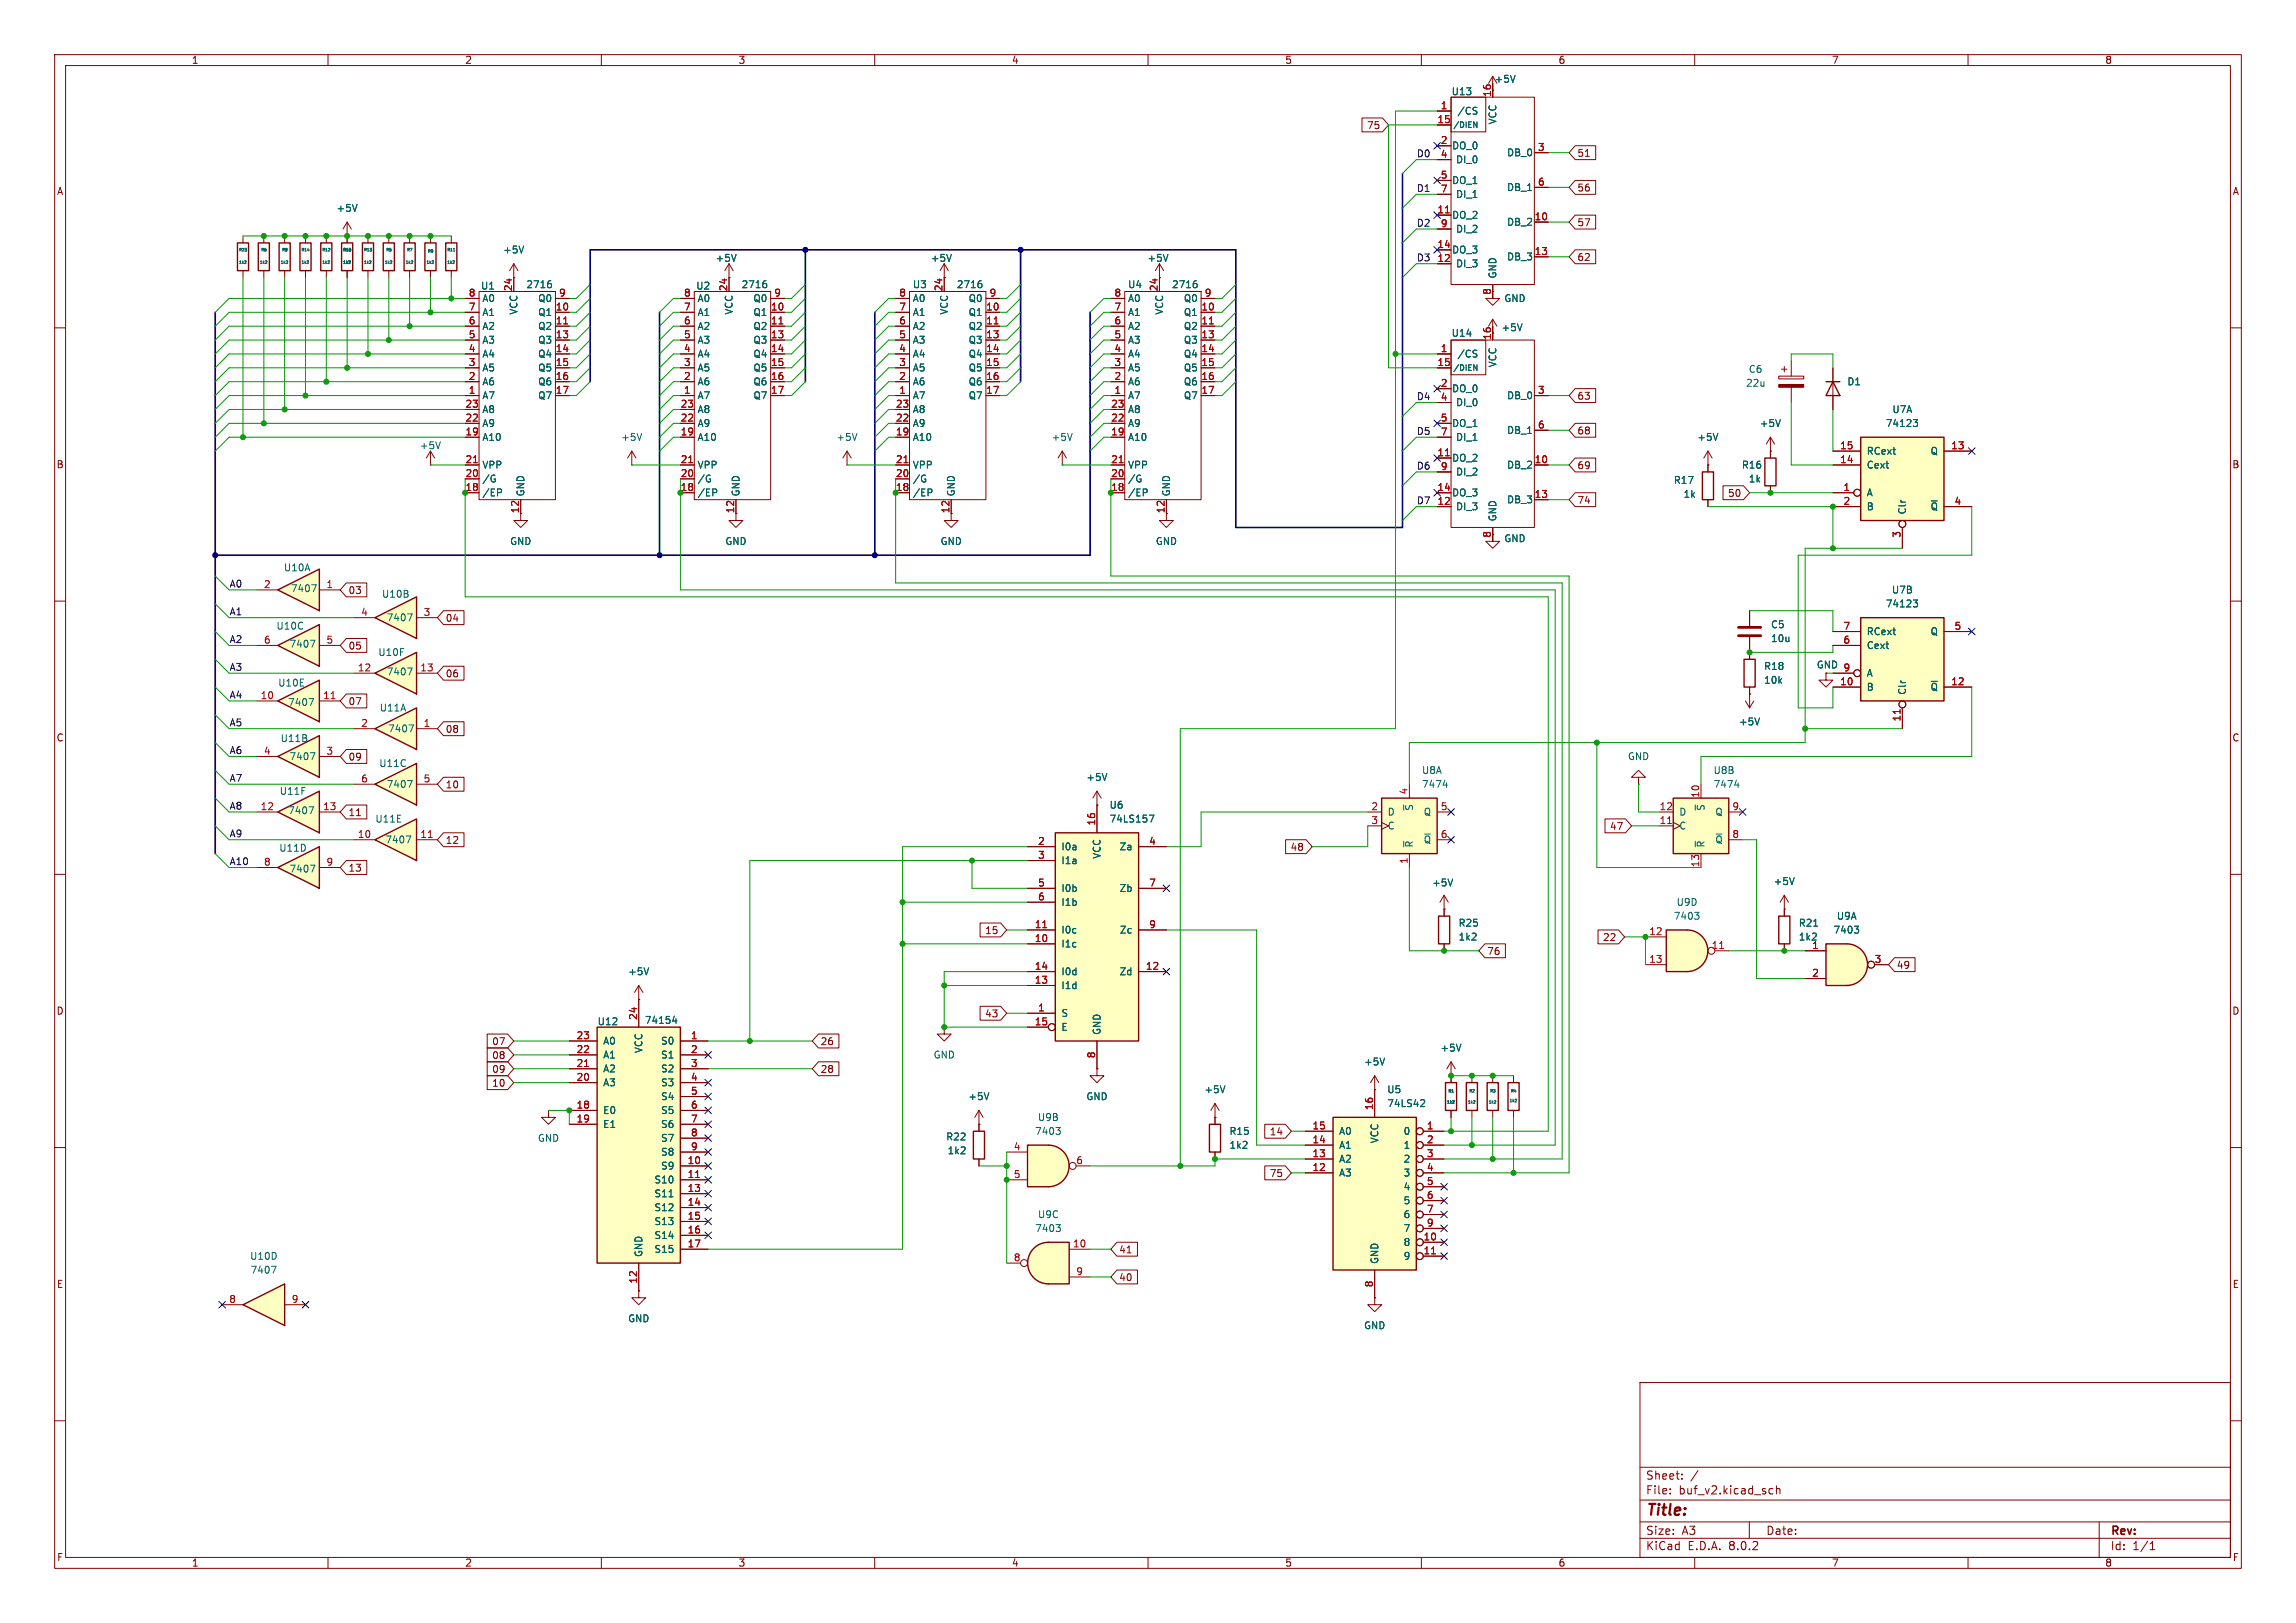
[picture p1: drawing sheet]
<svg xmlns="http://www.w3.org/2000/svg" width="420mm" height="297mm" viewBox="0 0 420 297" stroke-linecap="round" stroke-linejoin="round" font-family="sans-serif">
<defs><g id="words">
<text font-size="2.8" fill="#840000" x="301" y="277.9">Title:</text>
<g font-size="2.1" fill="#840000">
<text x="301" y="273.7">File:</text>
<text x="301" y="271">Sheet:</text>
<text x="307.1" y="273.7">buf_v2.kicad_sch</text>
<text x="301" y="281.1">Size:</text>
<text x="307.6" y="281.1">A3</text>
<text x="323" y="281.1">Date:</text>
<text x="386" y="281.3">Rev:</text>
<text x="301" y="283.9">KiCad</text>
<text x="308.7" y="283.9">E.D.A.</text>
<text x="316.3" y="283.9">8.0.2</text>
<text x="386" y="283.9">Id:</text>
<text x="390.1" y="283.9">1/1</text>
</g>
<g font-size="1.8" fill="#840000">
<text x="35" y="11.9">1</text>
<text x="85" y="11.9">2</text>
<text x="135" y="11.9">3</text>
<text x="185" y="11.9">4</text>
<text x="235" y="11.9">5</text>
<text x="285" y="11.9">6</text>
<text x="335" y="11.9">7</text>
<text x="385" y="11.9">8</text>
<text x="249.9" y="23.8">75</text>
<text x="288.5" y="28.9">51</text>
<text x="10.3" y="35.9">A</text>
<text x="288.5" y="35.2">56</text>
<text x="408.3" y="35.9">A</text>
<text x="288.5" y="41.6">57</text>
<text x="288.5" y="47.9">62</text>
<text x="272.8" y="54" transform="rotate(-90 272.8 54)">8</text>
<text x="272.8" y="62.3" transform="rotate(-90 272.8 62.3)">16</text>
<text x="288.5" y="73.3">63</text>
<text x="288.5" y="79.7">68</text>
<text x="10.3" y="85.9">B</text>
<text x="288.5" y="86">69</text>
<text x="408.2" y="85.9">B</text>
<text x="95" y="94" transform="rotate(-90 95 94)">12</text>
<text x="173.7" y="94" transform="rotate(-90 173.7 94)">12</text>
<text x="213.1" y="94" transform="rotate(-90 213.1 94)">12</text>
<text x="288.5" y="92.4">74</text>
<text x="316" y="91.1">50</text>
<text x="272.8" y="98.5" transform="rotate(-90 272.8 98.5)">8</text>
<text x="63.7" y="108.9">03</text>
<text x="81.4" y="114">04</text>
<text x="63.7" y="119.1">05</text>
<text x="81.4" y="124.1">06</text>
<text x="332.2" y="122.5">GND 9</text>
<text x="63.7" y="129.2">07</text>
<text x="10.3" y="135.9">C</text>
<text x="81.4" y="134.3">08</text>
<text x="408.2" y="135.9">C</text>
<text x="63.7" y="139.4">09</text>
<text x="63.7" y="149.5">11</text>
<text x="81.4" y="144.5">10</text>
<text x="81.4" y="154.6">12</text>
<text x="236" y="155.9">48</text>
<text x="294.4" y="152.1">47</text>
<text x="63.7" y="159.7">13</text>
<text x="180.1" y="171.1">15</text>
<text x="293.1" y="172.4">22</text>
<text x="271.9" y="174.9">76</text>
<text x="346.9" y="177.5">49</text>
<text x="10.3" y="185.9">D</text>
<text x="408.2" y="185.9">D</text>
<text x="89.9" y="191.5">07</text>
<text x="150" y="191.5">26</text>
<text x="180.1" y="186.4">43</text>
<text x="89.9" y="194">08</text>
<text x="89.9" y="196.5">09</text>
<text x="150" y="196.5">28</text>
<text x="89.9" y="199.1">10</text>
<text x="232.2" y="208">14</text>
<text x="232.2" y="215.6">75</text>
<text x="204.6" y="229.6">41</text>
<text x="10.3" y="235.9">E</text>
<text x="204.6" y="234.6">40</text>
<text x="408.3" y="235.9">E</text>
<text x="10.3" y="285.9">F</text>
<text x="35" y="286.9">1</text>
<text x="85" y="286.9">2</text>
<text x="135" y="286.9">3</text>
<text x="185" y="286.9">4</text>
<text x="235" y="286.9">5</text>
<text x="285" y="286.9">6</text>
<text x="335" y="286.9">7</text>
<text x="385" y="286.9">8</text>
<text x="408.3" y="285.9">F</text>
</g>
<g font-size="1.8" fill="#006464">
<text x="265.4" y="17.6">U13</text>
<text x="273.3" y="15.3">+5V</text>
<text x="266.5" y="21.2">/CS</text>
<text x="273.9" y="22.9" transform="rotate(-90 273.9 22.9)">VCC</text>
<text x="265.5" y="27.5">DO_0</text>
<text x="275.6" y="28.8">DB_0</text>
<text x="265.5" y="33.9">DO_1</text>
<text x="266.3" y="30.1">DI_0</text>
<text x="275.6" y="35.2">DB_1</text>
<text x="61.5" y="39">+5V</text>
<text x="265.5" y="40.2">DO_2</text>
<text x="266.3" y="36.4">DI_1</text>
<text x="275.6" y="41.5">DB_2</text>
<text x="91.9" y="46.6">+5V</text>
<text x="265.5" y="46.6">DO_3</text>
<text x="266.3" y="42.8">DI_2</text>
<text x="275.6" y="47.9">DB_3</text>
<text x="87.9" y="53.2">U1</text>
<text x="96.2" y="52.9">2716</text>
<text x="127.3" y="53.2">U2</text>
<text x="130.8" y="48.1">+5V</text>
<text x="135.6" y="52.9">2716</text>
<text x="166.9" y="52.9">U3</text>
<text x="170.2" y="48.1">+5V</text>
<text x="174.9" y="52.9">2716</text>
<text x="206.3" y="52.9">U4</text>
<text x="209.8" y="48.1">+5V</text>
<text x="214.3" y="52.9">2716</text>
<text x="266.3" y="49.1">DI_3</text>
<text x="273.9" y="51.1" transform="rotate(-90 273.9 51.1)">GND</text>
<text x="88.1" y="58">A1</text>
<text x="88.1" y="55.5">A0</text>
<text x="94.8" y="57.7" transform="rotate(-90 94.8 57.7)">VCC</text>
<text x="98.3" y="58">Q1</text>
<text x="98.3" y="55.5">Q0</text>
<text x="127.5" y="58">A1</text>
<text x="127.5" y="55.5">A0</text>
<text x="134.2" y="57.7" transform="rotate(-90 134.2 57.7)">VCC</text>
<text x="137.7" y="58">Q1</text>
<text x="137.7" y="55.5">Q0</text>
<text x="166.9" y="58">A1</text>
<text x="166.9" y="55.5">A0</text>
<text x="173.6" y="57.7" transform="rotate(-90 173.6 57.7)">VCC</text>
<text x="177.1" y="58">Q1</text>
<text x="177.1" y="55.5">Q0</text>
<text x="206.2" y="58">A1</text>
<text x="206.2" y="55.5">A0</text>
<text x="213" y="57.7" transform="rotate(-90 213 57.7)">VCC</text>
<text x="216.5" y="58">Q1</text>
<text x="216.5" y="55.5">Q0</text>
<text x="275.1" y="55.5">GND</text>
<text x="88.1" y="65.6">A4</text>
<text x="88.1" y="63.1">A3</text>
<text x="88.1" y="60.6">A2</text>
<text x="98.3" y="60.6">Q2</text>
<text x="98.3" y="63.1">Q3</text>
<text x="98.3" y="65.6">Q4</text>
<text x="127.5" y="65.6">A4</text>
<text x="127.5" y="63.1">A3</text>
<text x="127.5" y="60.6">A2</text>
<text x="137.7" y="60.6">Q2</text>
<text x="137.7" y="63.1">Q3</text>
<text x="137.7" y="65.6">Q4</text>
<text x="166.9" y="65.6">A4</text>
<text x="166.9" y="63.1">A3</text>
<text x="166.9" y="60.6">A2</text>
<text x="177.1" y="60.6">Q2</text>
<text x="177.1" y="63.1">Q3</text>
<text x="177.1" y="65.6">Q4</text>
<text x="206.2" y="65.6">A4</text>
<text x="206.2" y="63.1">A3</text>
<text x="206.2" y="60.6">A2</text>
<text x="216.5" y="60.6">Q2</text>
<text x="216.5" y="63.1">Q3</text>
<text x="216.5" y="65.6">Q4</text>
<text x="265.4" y="61.8">U14</text>
<text x="266.5" y="65.6">/CS</text>
<text x="274.6" y="60.8">+5V</text>
<text x="88.1" y="70.7">A6</text>
<text x="88.1" y="68.2">A5</text>
<text x="98.3" y="68.2">Q5</text>
<text x="98.3" y="70.7">Q6</text>
<text x="127.5" y="70.7">A6</text>
<text x="127.5" y="68.2">A5</text>
<text x="137.7" y="68.2">Q5</text>
<text x="137.7" y="70.7">Q6</text>
<text x="166.9" y="70.7">A6</text>
<text x="166.9" y="68.2">A5</text>
<text x="177.1" y="68.2">Q5</text>
<text x="177.1" y="70.7">Q6</text>
<text x="206.2" y="70.7">A6</text>
<text x="206.2" y="68.2">A5</text>
<text x="216.5" y="68.2">Q5</text>
<text x="216.5" y="70.7">Q6</text>
<text x="265.5" y="72">DO_0</text>
<text x="273.9" y="67.3" transform="rotate(-90 273.9 67.3)">VCC</text>
<text x="319.3" y="71">22u</text>
<text x="319.8" y="68.4">C6</text>
<text x="337.8" y="70.7">D1</text>
<text x="88.1" y="73.3">A7</text>
<text x="88.1" y="75.8">A8</text>
<text x="98.3" y="73.3">Q7</text>
<text x="127.5" y="73.3">A7</text>
<text x="127.5" y="75.8">A8</text>
<text x="137.7" y="73.3">Q7</text>
<text x="166.9" y="73.3">A7</text>
<text x="166.9" y="75.8">A8</text>
<text x="177.1" y="73.3">Q7</text>
<text x="206.2" y="73.3">A7</text>
<text x="206.2" y="75.8">A8</text>
<text x="216.5" y="73.3">Q7</text>
<text x="266.3" y="74.5">DI_0</text>
<text x="275.6" y="73.3">DB_0</text>
<text x="346.1" y="75.8">U7A</text>
<text x="76.7" y="82.4">+5V</text>
<text x="88.1" y="80.9">A10</text>
<text x="88.1" y="78.3">A9</text>
<text x="113.5" y="80.9">+5V</text>
<text x="127.5" y="80.9">A10</text>
<text x="127.5" y="78.3">A9</text>
<text x="152.9" y="80.9">+5V</text>
<text x="166.9" y="80.9">A10</text>
<text x="166.9" y="78.3">A9</text>
<text x="192.3" y="80.9">+5V</text>
<text x="206.2" y="80.9">A10</text>
<text x="206.2" y="78.3">A9</text>
<text x="265.5" y="78.3">DO_1</text>
<text x="266.3" y="80.9">DI_1</text>
<text x="275.6" y="79.6">DB_1</text>
<text x="310.4" y="80.9">+5V</text>
<text x="321.8" y="78.3">+5V</text>
<text x="341.4" y="83.4">RCext</text>
<text x="344.9" y="78.3">74123</text>
<text x="353" y="83.4">Q</text>
<text x="88.1" y="88.5">/G</text>
<text x="88.1" y="86">VPP</text>
<text x="127.5" y="88.5">/G</text>
<text x="127.5" y="86">VPP</text>
<text x="166.9" y="88.5">/G</text>
<text x="166.9" y="86">VPP</text>
<text x="206.2" y="88.5">/G</text>
<text x="206.2" y="86">VPP</text>
<text x="265.5" y="84.7">DO_2</text>
<text x="266.3" y="87.2">DI_2</text>
<text x="275.6" y="86">DB_2</text>
<text x="306.1" y="88.7">R17</text>
<text x="318.5" y="86">R16</text>
<text x="319.8" y="88.5">1k</text>
<text x="341.4" y="86">Cext</text>
<text x="88.1" y="91">/EP</text>
<text x="96.1" y="90.9" transform="rotate(-90 96.1 90.9)">GND</text>
<text x="127.5" y="91">/EP</text>
<text x="135.5" y="90.9" transform="rotate(-90 135.5 90.9)">GND</text>
<text x="166.9" y="91">/EP</text>
<text x="174.9" y="90.9" transform="rotate(-90 174.9 90.9)">GND</text>
<text x="206.2" y="91">/EP</text>
<text x="214.2" y="90.9" transform="rotate(-90 214.2 90.9)">GND</text>
<text x="265.5" y="91">DO_3</text>
<text x="266.3" y="93.6">DI_3</text>
<text x="273.9" y="95.5" transform="rotate(-90 273.9 95.5)">GND</text>
<text x="275.6" y="92.3">DB_3</text>
<text x="307.9" y="91.3">1k</text>
<text x="341.4" y="91">A</text>
<text x="341.4" y="93.6">B</text>
<text x="348.8" y="94.2" transform="rotate(-90 348.8 94.2)">Clr</text>
<text x="353" y="93.6">~{Q}</text>
<text x="93.2" y="99.9">GND</text>
<text x="132.6" y="99.9">GND</text>
<text x="172" y="99.9">GND</text>
<text x="211.3" y="99.9">GND</text>
<text x="275.1" y="99.4">GND</text>
<text x="51.8" y="104.7">U10A</text>
<text x="53.1" y="108.6">7407</text>
<text x="69.8" y="109.6">U10B</text>
<text x="70.6" y="113.9">7407</text>
<text x="344.9" y="111.4">74123</text>
<text x="346" y="108.8">U7B</text>
<text x="50.5" y="115.4">U10C</text>
<text x="52.9" y="118.7">7407</text>
<text x="323.9" y="115.2">C5</text>
<text x="323.9" y="117.7">10u</text>
<text x="341.4" y="119">Cext</text>
<text x="341.4" y="116.4">RCext</text>
<text x="353" y="116.4">Q</text>
<text x="50.8" y="125.8">U10E</text>
<text x="69.1" y="120.2">U10F</text>
<text x="70.6" y="123.8">7407</text>
<text x="322.6" y="122.8">R18</text>
<text x="322.6" y="125.3">10k</text>
<text x="341.4" y="124.1">A</text>
<text x="52.6" y="129.4">7407</text>
<text x="69.4" y="130.4">U11A</text>
<text x="341.4" y="126.6">B</text>
<text x="348.8" y="127.3" transform="rotate(-90 348.8 127.3)">Clr</text>
<text x="353" y="126.6">~{Q}</text>
<text x="51.2" y="136">U11B</text>
<text x="70.9" y="134.2">7407</text>
<text x="318" y="132.9">+5V</text>
<text x="52.9" y="139.3">7407</text>
<text x="69.3" y="140.6">U11C</text>
<text x="198.6" y="143.1">+5V</text>
<text x="260" y="141.8">U8A</text>
<text x="297.7" y="139.3">GND</text>
<text x="313.4" y="141.8">U8B</text>
<text x="51.1" y="145.6">U11F</text>
<text x="52.6" y="149.2">7407</text>
<text x="70.6" y="144.4">7407</text>
<text x="202.9" y="148.2">U6</text>
<text x="253.7" y="149.5">D</text>
<text x="258.7" y="148.5" transform="rotate(-90 258.7 148.5)">~{S}</text>
<text x="260" y="144.4">7474</text>
<text x="260.3" y="149.5">Q</text>
<text x="307.1" y="149.5">D</text>
<text x="312" y="148.5" transform="rotate(-90 312 148.5)">~{S}</text>
<text x="313.4" y="144.4">7474</text>
<text x="313.7" y="149.5">Q</text>
<text x="68.6" y="150.7">U11E</text>
<text x="70.4" y="154.5">7407</text>
<text x="194.1" y="155.8">I0a</text>
<text x="202.9" y="150.7">74LS157</text>
<text x="204.7" y="155.8">Za</text>
<text x="253.7" y="152">C</text>
<text x="258.7" y="155.2" transform="rotate(-90 258.7 155.2)">~{R}</text>
<text x="260.3" y="154.5">~{Q}</text>
<text x="307.1" y="152">C</text>
<text x="312" y="155.2" transform="rotate(-90 312 155.2)">~{R}</text>
<text x="313.7" y="154.5">~{Q}</text>
<text x="51" y="156.1">U11D</text>
<text x="52.9" y="159.9">7407</text>
<text x="194.1" y="158.3">I1a</text>
<text x="201.5" y="157.2" transform="rotate(-90 201.5 157.2)">VCC</text>
<text x="194.1" y="163.4">I0b</text>
<text x="194.1" y="166">I1b</text>
<text x="204.7" y="163.4">Zb</text>
<text x="261.9" y="162.4">+5V</text>
<text x="306.6" y="166">U9D</text>
<text x="324.4" y="162.2">+5V</text>
<text x="194.1" y="173.6">I1c</text>
<text x="194.1" y="171">I0c</text>
<text x="204.8" y="171">Zc</text>
<text x="266.7" y="169.8">R25</text>
<text x="266.7" y="172.3">1k2</text>
<text x="306.1" y="168.5">7403</text>
<text x="328.9" y="169.8">R21</text>
<text x="328.9" y="172.3">1k2</text>
<text x="331.4" y="173.7">1</text>
<text x="335.3" y="171">7403</text>
<text x="335.9" y="168.5">U9A</text>
<text x="114.8" y="178.7">+5V</text>
<text x="194.1" y="178.7">I0d</text>
<text x="204.7" y="178.7">Zd</text>
<text x="194.1" y="181.2">I1d</text>
<text x="109.2" y="187.8">U12</text>
<text x="110.2" y="191.4">A0</text>
<text x="117.9" y="187.6">74154</text>
<text x="120.8" y="191.4">S0</text>
<text x="194.1" y="186.3">S</text>
<text x="194.1" y="188.8">E</text>
<text x="201.5" y="189.5" transform="rotate(-90 201.5 189.5)">GND</text>
<text x="110.2" y="196.4">A2</text>
<text x="110.2" y="193.9">A1</text>
<text x="117.7" y="192.8" transform="rotate(-90 117.7 192.8)">VCC</text>
<text x="120.8" y="193.9">S1</text>
<text x="120.8" y="196.4">S2</text>
<text x="170.7" y="193.9">GND</text>
<text x="249.4" y="195.2">+5V</text>
<text x="263.4" y="192.6">+5V</text>
<text x="110.2" y="199">A3</text>
<text x="120.8" y="199">S3</text>
<text x="120.8" y="201.5">S4</text>
<text x="177" y="201.5">+5V</text>
<text x="198.6" y="201.5">GND</text>
<text x="220.2" y="200.3">+5V</text>
<text x="253.7" y="200.3">U5</text>
<text x="253.7" y="202.8">74LS42</text>
<text x="98.3" y="209.1">GND</text>
<text x="110.2" y="204.1">E0</text>
<text x="110.2" y="206.6">E1</text>
<text x="120.8" y="204.1">S5</text>
<text x="120.8" y="206.6">S6</text>
<text x="120.8" y="209.1">S7</text>
<text x="173" y="208.9">R22</text>
<text x="189.2" y="207.9">7403</text>
<text x="189.8" y="205.3">U9B</text>
<text x="224.8" y="207.9">R15</text>
<text x="244.9" y="207.9">A0</text>
<text x="252.3" y="209.3" transform="rotate(-90 252.3 209.3)">VCC</text>
<text x="256.7" y="207.9">0</text>
<text x="120.8" y="214.2">S9</text>
<text x="120.8" y="211.7">S8</text>
<text x="173.2" y="211.4">1k2</text>
<text x="224.8" y="210.4">1k2</text>
<text x="244.9" y="215.5">A3</text>
<text x="244.9" y="213">A2</text>
<text x="244.9" y="210.4">A1</text>
<text x="256.7" y="210.4">1</text>
<text x="256.7" y="213">2</text>
<text x="256.7" y="215.5">3</text>
<text x="119.6" y="216.8">S10</text>
<text x="119.6" y="219.3">S11</text>
<text x="119.6" y="221.8">S12</text>
<text x="256.7" y="218">4</text>
<text x="256.7" y="220.6">5</text>
<text x="119.6" y="224.4">S13</text>
<text x="119.6" y="226.9">S14</text>
<text x="189.3" y="225.7">7403</text>
<text x="189.8" y="223.1">U9C</text>
<text x="256.7" y="223.1">6</text>
<text x="256.7" y="225.7">7</text>
<text x="45.6" y="230.7">U10D</text>
<text x="45.7" y="233.3">7407</text>
<text x="117.7" y="230.1" transform="rotate(-90 117.7 230.1)">GND</text>
<text x="119.6" y="229.5">S15</text>
<text x="252.3" y="231.4" transform="rotate(-90 252.3 231.4)">GND</text>
<text x="256.7" y="228.2">8</text>
<text x="256.7" y="230.7">9</text>
<text x="114.8" y="242.2">GND</text>
<text x="249.4" y="243.4">GND</text>
</g>
<g font-size="1.8" fill="#a90000">
<text x="272.8" y="17.8" transform="rotate(-90 272.8 17.8)">16</text>
<text x="262.8" y="22.6">15</text>
<text x="263.5" y="20.1">1</text>
<text x="263.5" y="26.4">2</text>
<text x="263.5" y="29">4</text>
<text x="281.2" y="27.7">3</text>
<text x="263.5" y="32.8">5</text>
<text x="263.5" y="35.3">7</text>
<text x="281.2" y="34">6</text>
<text x="262.8" y="39.1">11</text>
<text x="263.5" y="41.7">9</text>
<text x="280.6" y="40.4">10</text>
<text x="262.8" y="45.5">14</text>
<text x="280.6" y="46.7">13</text>
<text x="93.7" y="53.4" transform="rotate(-90 93.7 53.4)">24</text>
<text x="133.1" y="53.4" transform="rotate(-90 133.1 53.4)">24</text>
<text x="172.5" y="53.4" transform="rotate(-90 172.5 53.4)">24</text>
<text x="211.8" y="53.4" transform="rotate(-90 211.8 53.4)">24</text>
<text x="262.8" y="48">12</text>
<text x="85.7" y="59.4">6</text>
<text x="85.7" y="56.9">7</text>
<text x="85.7" y="54.4">8</text>
<text x="101.6" y="56.9">10</text>
<text x="101.6" y="59.4">11</text>
<text x="102.2" y="54.4">9</text>
<text x="125" y="59.4">6</text>
<text x="125" y="56.9">7</text>
<text x="125" y="54.4">8</text>
<text x="140.9" y="56.9">10</text>
<text x="140.9" y="59.4">11</text>
<text x="141.5" y="54.4">9</text>
<text x="164.4" y="59.4">6</text>
<text x="164.4" y="56.9">7</text>
<text x="164.4" y="54.4">8</text>
<text x="180.3" y="56.9">10</text>
<text x="180.3" y="59.4">11</text>
<text x="180.9" y="54.4">9</text>
<text x="203.8" y="59.4">6</text>
<text x="203.8" y="56.9">7</text>
<text x="203.8" y="54.4">8</text>
<text x="219.7" y="56.9">10</text>
<text x="219.7" y="59.4">11</text>
<text x="220.3" y="54.4">9</text>
<text x="85.7" y="64.5">4</text>
<text x="85.7" y="62">5</text>
<text x="101.6" y="62">13</text>
<text x="101.6" y="64.5">14</text>
<text x="125" y="64.5">4</text>
<text x="125" y="62">5</text>
<text x="140.9" y="62">13</text>
<text x="140.9" y="64.5">14</text>
<text x="164.4" y="64.5">4</text>
<text x="164.4" y="62">5</text>
<text x="180.3" y="62">13</text>
<text x="180.3" y="64.5">14</text>
<text x="203.8" y="64.5">4</text>
<text x="203.8" y="62">5</text>
<text x="219.7" y="62">13</text>
<text x="219.7" y="64.5">14</text>
<text x="263.5" y="64.5">1</text>
<text x="85.7" y="69.6">2</text>
<text x="85.7" y="67.1">3</text>
<text x="101.6" y="67.1">15</text>
<text x="101.6" y="69.6">16</text>
<text x="125" y="69.6">2</text>
<text x="125" y="67.1">3</text>
<text x="140.9" y="67.1">15</text>
<text x="140.9" y="69.6">16</text>
<text x="164.4" y="69.6">2</text>
<text x="164.4" y="67.1">3</text>
<text x="180.3" y="67.1">15</text>
<text x="180.3" y="69.6">16</text>
<text x="203.8" y="69.6">2</text>
<text x="203.8" y="67.1">3</text>
<text x="219.7" y="67.1">15</text>
<text x="219.7" y="69.6">16</text>
<text x="262.8" y="67.1">15</text>
<text x="263.5" y="70.9">2</text>
<text x="85" y="77.2">22</text>
<text x="85" y="74.7">23</text>
<text x="85.7" y="72.1">1</text>
<text x="101.6" y="72.1">17</text>
<text x="124.4" y="77.2">22</text>
<text x="124.4" y="74.7">23</text>
<text x="125" y="72.1">1</text>
<text x="140.9" y="72.1">17</text>
<text x="163.8" y="77.2">22</text>
<text x="163.8" y="74.7">23</text>
<text x="164.4" y="72.1">1</text>
<text x="180.3" y="72.1">17</text>
<text x="203.2" y="77.2">22</text>
<text x="203.2" y="74.7">23</text>
<text x="203.8" y="72.1">1</text>
<text x="219.7" y="72.1">17</text>
<text x="263.5" y="73.4">4</text>
<text x="263.5" y="77.2">5</text>
<text x="281.2" y="72.1">3</text>
<text x="85" y="79.8">19</text>
<text x="124.4" y="79.8">19</text>
<text x="163.8" y="79.8">19</text>
<text x="203.2" y="79.8">19</text>
<text x="262.8" y="83.6">11</text>
<text x="263.5" y="79.8">7</text>
<text x="281.2" y="78.5">6</text>
<text x="336.5" y="82.3">15</text>
<text x="356.8" y="82.3">13</text>
<text x="85" y="89.9">18</text>
<text x="85" y="87.4">20</text>
<text x="85" y="84.8">21</text>
<text x="124.4" y="89.9">18</text>
<text x="124.4" y="87.4">20</text>
<text x="124.4" y="84.8">21</text>
<text x="163.8" y="89.9">18</text>
<text x="163.8" y="87.4">20</text>
<text x="163.8" y="84.8">21</text>
<text x="203.2" y="89.9">18</text>
<text x="203.2" y="87.4">20</text>
<text x="203.2" y="84.8">21</text>
<text x="262.8" y="89.9">14</text>
<text x="263.5" y="86.1">9</text>
<text x="280.6" y="84.8">10</text>
<text x="336.5" y="84.8">14</text>
<text x="337.1" y="89.9">1</text>
<text x="134.4" y="94" transform="rotate(-90 134.4 94)">12</text>
<text x="262.8" y="92.5">12</text>
<text x="280.6" y="91.2">13</text>
<text x="337.1" y="92.5">2</text>
<text x="357.4" y="92.5">4</text>
<text x="347.7" y="98.5" transform="rotate(-90 347.7 98.5)">3</text>
<text x="48.2" y="107.7">2</text>
<text x="59.6" y="107.7">1</text>
<text x="66" y="112.8">4</text>
<text x="77.4" y="112.8">3</text>
<text x="48.2" y="117.9">6</text>
<text x="59.6" y="117.9">5</text>
<text x="337.1" y="117.9">6</text>
<text x="337.1" y="115.3">7</text>
<text x="357.4" y="115.3">5</text>
<text x="65.4" y="122.9">12</text>
<text x="76.8" y="122.9">13</text>
<text x="336.5" y="125.5">10</text>
<text x="356.8" y="125.5">12</text>
<text x="47.6" y="128">10</text>
<text x="59" y="128">11</text>
<text x="66" y="133.1">2</text>
<text x="77.4" y="133.1">1</text>
<text x="347.7" y="132.1" transform="rotate(-90 347.7 132.1)">11</text>
<text x="48.2" y="138.2">4</text>
<text x="59.6" y="138.2">3</text>
<text x="66" y="143.3">6</text>
<text x="77.4" y="143.3">5</text>
<text x="47.6" y="148.3">12</text>
<text x="59" y="148.3">13</text>
<text x="250.8" y="148.3">2</text>
<text x="257.6" y="145.5" transform="rotate(-90 257.6 145.5)">4</text>
<text x="263.5" y="148.3">5</text>
<text x="303.5" y="148.3">12</text>
<text x="310.9" y="146.1" transform="rotate(-90 310.9 146.1)">10</text>
<text x="316.8" y="148.3">9</text>
<text x="65.4" y="153.4">10</text>
<text x="76.8" y="153.4">11</text>
<text x="189.8" y="154.7">2</text>
<text x="200.4" y="151.2" transform="rotate(-90 200.4 151.2)">16</text>
<text x="210.1" y="154.7">4</text>
<text x="250.8" y="150.9">3</text>
<text x="263.5" y="153.4">6</text>
<text x="303.5" y="150.9">11</text>
<text x="316.8" y="153.4">8</text>
<text x="48.2" y="158.5">8</text>
<text x="59.6" y="158.5">9</text>
<text x="189.8" y="157.2">3</text>
<text x="257.6" y="158.2" transform="rotate(-90 257.6 158.2)">1</text>
<text x="310.9" y="158.8" transform="rotate(-90 310.9 158.8)">13</text>
<text x="189.8" y="162.3">5</text>
<text x="189.8" y="164.8">6</text>
<text x="210.1" y="162.3">7</text>
<text x="189.2" y="172.5">10</text>
<text x="189.2" y="169.9">11</text>
<text x="210.1" y="169.9">9</text>
<text x="301.6" y="171.2">12</text>
<text x="313" y="173.7">11</text>
<text x="189.2" y="177.5">14</text>
<text x="209.5" y="177.5">12</text>
<text x="301.6" y="176.3">13</text>
<text x="331.4" y="178.8">2</text>
<text x="342.8" y="176.3">3</text>
<text x="189.2" y="180.1">13</text>
<text x="189.8" y="185.2">1</text>
<text x="105.4" y="190.2">23</text>
<text x="116.6" y="186.7" transform="rotate(-90 116.6 186.7)">24</text>
<text x="126.3" y="190.2">1</text>
<text x="189.2" y="187.7">15</text>
<text x="105.4" y="197.9">20</text>
<text x="105.4" y="195.3">21</text>
<text x="105.4" y="192.8">22</text>
<text x="126.3" y="192.8">2</text>
<text x="126.3" y="195.3">3</text>
<text x="126.3" y="197.9">4</text>
<text x="200.4" y="193.7" transform="rotate(-90 200.4 193.7)">8</text>
<text x="105.4" y="202.9">18</text>
<text x="126.3" y="200.4">5</text>
<text x="126.3" y="202.9">6</text>
<text x="251.2" y="203.2" transform="rotate(-90 251.2 203.2)">16</text>
<text x="105.4" y="205.5">19</text>
<text x="126.3" y="205.5">7</text>
<text x="126.3" y="208">8</text>
<text x="240" y="209.3">14</text>
<text x="240" y="206.8">15</text>
<text x="260.9" y="206.8">1</text>
<text x="260.9" y="209.3">2</text>
<text x="125.7" y="213.1">10</text>
<text x="125.7" y="215.6">11</text>
<text x="126.3" y="210.6">9</text>
<text x="185.3" y="210.6">4</text>
<text x="185.3" y="215.6">5</text>
<text x="196.8" y="213.1">6</text>
<text x="240" y="214.4">12</text>
<text x="240" y="211.8">13</text>
<text x="260.9" y="211.8">3</text>
<text x="260.9" y="214.4">4</text>
<text x="125.7" y="218.2">13</text>
<text x="125.7" y="220.7">14</text>
<text x="260.9" y="216.9">5</text>
<text x="260.9" y="219.5">6</text>
<text x="260.9" y="222">7</text>
<text x="125.7" y="223.3">15</text>
<text x="125.7" y="225.8">16</text>
<text x="260.3" y="227.1">10</text>
<text x="260.9" y="224.5">9</text>
<text x="125.7" y="228.3">17</text>
<text x="185.3" y="230.9">8</text>
<text x="196.2" y="228.3">10</text>
<text x="196.8" y="233.4">9</text>
<text x="260.3" y="229.6">11</text>
<text x="41.8" y="238.5">8</text>
<text x="53.3" y="238.5">9</text>
<text x="116.6" y="235" transform="rotate(-90 116.6 235)">12</text>
<text x="251.2" y="235.7" transform="rotate(-90 251.2 235.7)">8</text>
</g>
<g font-size="1.8" fill="#0f0f0f">
<text x="259.1" y="28.9">D0</text>
<text x="259.1" y="35.2">D1</text>
<text x="259.1" y="41.6">D2</text>
<text x="259.1" y="47.9">D3</text>
<text x="259.1" y="73.3">D4</text>
<text x="259.1" y="79.7">D5</text>
<text x="259.1" y="86">D6</text>
<text x="259.1" y="92.4">D7</text>
<text x="41.9" y="107.6">A0</text>
<text x="41.9" y="112.7">A1</text>
<text x="41.9" y="117.8">A2</text>
<text x="41.9" y="122.8">A3</text>
<text x="41.9" y="127.9">A4</text>
<text x="41.9" y="133">A5</text>
<text x="41.9" y="138.1">A6</text>
<text x="41.9" y="143.2">A7</text>
<text x="41.9" y="148.2">A8</text>
<text x="41.9" y="153.3">A9</text>
<text x="41.9" y="158.4">A10</text>
</g>
<g font-size="1.4" fill="#006464">
<text x="265.7" y="23.6">/DIEN</text>
<text x="265.7" y="68">/DIEN</text>
</g>
<g font-size=".7" fill="#006464">
<text x="43.6" y="46.2">R23</text>
<text x="47.7" y="46.2">R6</text>
<text x="51.5" y="46.2">R8</text>
<text x="55" y="46.2">R14</text>
<text x="58.8" y="46.2">R12</text>
<text x="62.6" y="46.2">R10</text>
<text x="66.5" y="46.2">R13</text>
<text x="70.5" y="46.2">R5</text>
<text x="74.3" y="46.2">R7</text>
<text x="78.1" y="46.4">R9</text>
<text x="81.7" y="46.2">R11</text>
<text x="43.6" y="48.5">1k2</text>
<text x="47.4" y="48.5">1k2</text>
<text x="51.2" y="48.5">1k2</text>
<text x="55" y="48.5">1k2</text>
<text x="58.8" y="48.5">1k2</text>
<text x="62.6" y="48.5">1k2</text>
<text x="66.5" y="48.5">1k2</text>
<text x="70.3" y="48.5">1k2</text>
<text x="74.1" y="48.5">1k2</text>
<text x="77.9" y="48.5">1k2</text>
<text x="81.7" y="48.5">1k2</text>
<text x="264.6" y="202.1">1k2</text>
<text x="264.8" y="200.1">R1</text>
<text x="268.4" y="202.1">1k2</text>
<text x="268.6" y="200.1">R2</text>
<text x="272.2" y="202.1">1k2</text>
<text x="272.4" y="200.1">R3</text>
<text x="276" y="201.9">1k2</text>
<text x="276.3" y="200.1">R4</text>
</g>
</g></defs>
<g fill="none" stroke="#840000" stroke-width=".18">
<path d="M10 10h400v277h-400zM12 12h396v273h-396zM60 10v2M110 10v2M160 10v2M210 10v2M260 10v2M310 10v2M360 10v2M10 60h2M408 60h2M10 110h2"/>
<path d="M408 110h2M10 160h2M408 160h2M326.4 166.4h.1M326.4 163.8l-.8 1.3M326.4 163.8v2.6M326.4 163.8l.8 1.3M10 210h2M408 210h2M10 260h2M300 253h108v32h-108zM408 260h2"/>
<path d="M300 278.5h108M300 274.5h108M300 268.5h108M305.5 273.2v.2M305.5 272.5v.1M307.7 270.5v.2M307.7 269.8v.1M310.6 269.1l-1.3 1.9M320 278.5v3M323.7 273.3h.6M323.7 272.5h.6M324.9 272.5l.3-.1 .3 .1 .1 .9"/>
<path d="M324.9 271.9v1.5M384 278.5v6.5M60 285v2M110 285v2M160 285v2M210 285v2M260 285v2M300 281.5h108M310 285v2M360 285v2M393.3 283.6h.9M393.3 282.5l.4-.4v1.5"/>
</g>
<path d="M328.2 160.6l-.4 1.3" fill="none" stroke="#006464" stroke-width=".18"/>
<path d="M243.8 204.5h15.3v27.9h-15.3z" fill="#ffffc2"/>
<path d="M264.4 198.1h2v5.1h-2zM272 198.1h2.1v5.1h-2.1zM221.2 205.7h2.1v5.1h-2.1zM243.8 204.5h15.3v27.9h-15.3z" fill="none" stroke="#840000" stroke-width=".25"/>
<g fill="none" stroke="#840000" stroke-width=".18">
<path d="M85.1 57.2h2.5M85.1 59.7h2.5M85.1 54.6h2.5M87.6 53.3h14v38.1h-14zM94 50.8h.1M94 48.3l-.8 1.2M94 48.3v5M94 48.3l.7 1.2M95.2 53.3h6.4zM101.6 57.2h2.5M101.6 59.7h2.5M101.6 54.6h2.5"/>
<path d="M85.1 72.4h2.5M85.1 62.2h2.5M85.1 64.8h2.5M85.1 67.3h2.5M85.1 69.9h2.5M85.1 77.5h2.5M85.1 74.9h2.5M101.6 72.4h2.5M101.6 62.2h2.5M101.6 64.8h2.5M101.6 67.3h2.5M101.6 69.9h2.5"/>
<path d="M78.7 85.1h.1M78.7 82.6l-.7 1.2M78.7 82.6v2.5M78.7 82.6l.8 1.2M85.1 90.2h2.5M85.1 80h2.5M85.1 87.6h2.5M85.1 85.1h2.5M95.2 91.4v3.9h1.3l-1.3 1.2-1.2-1.2h1.2M200.7 195.6v1.3h1.2l-1.2 1.2-1.3-1.2h1.3M200.7 195.6h.1M251.5 199.4v5.1"/>
<path d="M265.4 196.9h.1M265.4 194.3v3.8M265.4 194.3l-.7 1.3M265.4 194.3l.8 1.3M273 196.9v1.2M222.2 204.5h.1M222.2 201.9v3.8M222.2 210.8v1.3M222.2 201.9l-.7 1.3M222.2 201.9l.8 1.3M238.8 207h5M238.8 214.6h5"/>
<path d="M238.8 212.1h5M238.8 209.6h5M260.3 207h3.9M260.3 214.6h3.9M260.3 212.1h3.9M260.3 209.6h3.9M260.3 217.2h3.9M260.3 219.7h3.9M265.4 203.2v1.3M273 203.2v1.3M251.5 232.4v5.1M260.3 227.3h3.9"/>
<path d="M260.3 229.9h3.9M260.3 222.2h3.9M260.3 224.8h3.9"/>
<circle cx="259.7" cy="212.1" r=".63"/>
<circle cx="259.7" cy="209.5" r=".63"/>
<circle cx="259.7" cy="207" r=".63"/>
<circle cx="259.7" cy="217.2" r=".63"/>
<circle cx="259.7" cy="219.7" r=".63"/>
<circle cx="259.7" cy="214.6" r=".63"/>
<circle cx="259.7" cy="222.2" r=".63"/>
<circle cx="259.7" cy="224.8" r=".63"/>
<circle cx="259.7" cy="229.9" r=".63"/>
<circle cx="259.7" cy="227.3" r=".63"/>
</g>
<path d="M103.1 59.3h.7M86.6 84.7h.7M261.9 229.5h.7" fill="none" stroke="#a90000" stroke-width=".18"/>
<g fill="none" stroke="#006464" stroke-width=".18">
<path d="M95.8 45l-.4 1.3M100.5 51.4h.3M100.6 51.9l.3 .2v.3l-.3 .2M80.6 80.8l-.5 1.3M90.4 87.7h.2v.4l-.2 .1M90.4 86.9l.1 .1M91.5 89.5l.2 .2v.3l-.2 .1M224.1 198.7l-.5 1.3M265.6 199.9h.3M267.2 191.1l-.4 1.2M260.1 201.2l.4 .1 .1 .3-.8 .9h.8M265.9 201.4l.1 .2-.3 .3h.3"/>
<path d="M273.5 201.4l.1 .2-.3 .3h.3"/>
</g>
<path d="M340.4 80h15.2v15.3h-15.2z" fill="#ffffc2"/>
<path d="M70.1 44.5h2v5h-2zM77.7 44.5h2.1v5h-2.1zM81.5 44.5h2.1v5h-2.1zM311.4 86.4h2v5h-2zM322.8 83.8h2.1v5.1h-2.1zM340.4 80h15.2v15.3h-15.2z" fill="none" stroke="#840000" stroke-width=".25"/>
<g fill="none" stroke="#840000" stroke-width=".18">
<path d="M265.4 17.8h15.3v34.3h-15.3zM265.4 17.8h6.4v6.3h-6.4zM272.3 15.2l.7-1.2v3.8M262.9 20.3h2.5M262.9 39.4h2.5M262.9 22.9h2.5M262.9 26.7h2.5M262.9 29.2h2.5M262.9 33h2.5M262.9 35.6h2.5M280.7 27.9h2.5M280.7 34.3h2.5"/>
<path d="M71.1 43.2v1.3M71.1 49.5v1.3M78.7 43.2v1.3M78.7 49.5v1.3M82.5 43.2v1.3M82.5 49.5v1.3M172.7 50.8h.1M172.7 48.3l-.7 1.2M172.7 48.3v2.5M172.7 48.3l.8 1.2M262.9 48.3h2.5M262.9 45.7h2.5"/>
<path d="M262.9 41.9h2.5M273 52.1v2.5M280.7 40.6h2.5M280.7 47h2.5M325.4 68.8h4.5v.5h-4.5zM325.9 67.6h1M326.4 67.1v1M327.7 66v2.8M327.7 70.9v2.8M213.4 94v1.3h1.2l-1.2 1.2-1.3-1.2h1.3M273 97.8v1.3h1.3l-1.3 1.2-1.2-1.2h1.2M312.4 85.1h.1"/>
<path d="M312.4 82.6v3.8M312.4 91.4v1.3M312.4 82.6l-.7 1.2M312.4 82.6l.8 1.2M323.8 82.6h.1M323.8 80v3.8M323.8 88.9v1.3M323.8 80l-.7 1.3M323.8 80l.8 1.3M335.3 90.2h3.8M335.3 82.6h5.1M335.3 85.1h5.1"/>
<path d="M335.3 92.7h5.1M348 96.5v3.8M355.6 82.6h5.1M355.6 92.7h5.1M116.8 182.9h.1M116.8 180.3l-.7 1.3M116.8 180.3v2.6M116.8 180.3l.8 1.3"/>
<circle cx="339.7" cy="90.2" r=".63"/>
<circle cx="348" cy="95.9" r=".63"/>
</g>
<g fill="none" stroke="#006464" stroke-width=".18">
<path d="M269.7 19.6l.5 .1M277.1 13.8l-.4 1.3M269.6 22.3l.6 1v-1M269.9 20.3l.3 .2-.3 .4M71.6 47.7l.1 .2-.3 .3h.3M79.2 47.7l.1 .2-.3 .3h.3M82.9 45.9h.3M83 47.7l.1 .2-.3 .3h.3M174 46.6l-.4 1.2M314.2 79.3l-.4 1.3M325.7 76.8l-.5 1.2M350 76.8h.8l-.5 .5 .4 .1 .1 .4-.3 .2h-.3"/>
<path d="M118.7 177.1l-.5 1.3"/>
</g>
<path d="M264.4 39h.7" fill="none" stroke="#a90000" stroke-width=".18"/>
<path d="M325.4 70.4h4.5v.5h-4.5z" fill="#840000" stroke="#840000" stroke-width=".18"/>
<path d="M109.2 188h15.3v43.1h-15.3z" fill="#ffffc2"/>
<path d="M43.4 44.5h2.1v5h-2.1zM62.5 44.5h2v5h-2zM66.3 44.5h2v5h-2zM334 69.9h2.5M335.3 69.9l1.2 2.5h-2.5zM325.4 167.6h2v5.1h-2zM109.2 188h15.3v43.1h-15.3z" fill="none" stroke="#840000" stroke-width=".25"/>
<g fill="none" stroke="#840000" stroke-width=".18">
<path d="M44.4 43.2v1.3M44.4 49.5v1.3M63.5 43.2h.1M63.5 40.6l-.8 1.3M63.5 40.6v3.9M63.5 49.5v1.3M63.5 40.6l.8 1.3M67.3 43.2v1.3M67.3 49.5v1.3M273 53.3v1.3h1.3l-1.3 1.3-1.2-1.3h1.2M335.3 67.3v7.6M115.6 85.1h.1"/>
<path d="M115.6 82.6l-.8 1.2M115.6 82.6v2.5M115.6 82.6l.7 1.2M154.9 85.1h.1M154.9 82.6l-.7 1.2M154.9 82.6v2.5M154.9 82.6l.8 1.2M326.4 166.4v1.2M326.4 172.7v1.3M104.1 190.5h5.1M104.1 193h5.1M104.1 198.1h5.1"/>
<path d="M104.1 195.6h5.1M116.8 182.9v5.1M124.5 190.5h5M124.5 193h5M124.5 198.1h5M124.5 195.6h5M251.5 199.4h.1M251.5 196.9l-.8 1.2M251.5 196.9v2.5M251.5 196.9l.7 1.2M100.3 203.2v1.3h1.3l-1.3 1.2-1.2-1.2h1.2M100.3 203.2h.1"/>
<path d="M104.1 203.2h5.1M104.1 205.7h5.1M124.5 213.4h5M124.5 215.9h5M124.5 218.4h5M124.5 203.2h5M124.5 205.7h5M124.5 200.7h5M124.5 208.3h5M124.5 210.8h5M116.8 236.2v1.3h1.3l-1.3 1.3-1.2-1.3h1.2M116.8 236.2h.1"/>
<path d="M116.8 231.1v5.1M124.5 221h5M124.5 223.5h5M124.5 226.1h5M124.5 228.6h5"/>
</g>
<path d="M106.9 195.2h.7M127.2 215.5h.8" fill="none" stroke="#a90000" stroke-width=".18"/>
<path d="M65.3 37.4l-.4 1.3M44.9 47.7l.1 .2-.3 .3h.3M64 47.7v.2l-.3 .3h.4M64.1 45.5v.4M67.8 47.7l.1 .2-.3 .3h.3M117.4 79.3l-.4 1.3M156.8 79.3l-.5 1.3M331.8 169.5h.7M123.3 185.9l-.3 .9h.8M123.7 186.4v.9M253.3 193.6l-.4 1.3M122.4 219h.7" fill="none" stroke="#006464" stroke-width=".18"/>
<path d="M337.8 172.7a3.8 3.8 0 0 1 3.8 3.8 3.8 3.8 0 0 1-3.8 3.8z" fill="#ffffc2" stroke="#ffffc2" stroke-width=".18"/>
<path d="M334 172.7h3.8v7.6h-3.8z" fill="#ffffc2"/>
<path d="M334 172.7h3.8a3.8 3.8 0 0 1 3.8 3.8 3.8 3.8 0 0 1-3.8 3.8h-3.8zM275.8 198.1h2.1v5.1h-2.1z" fill="none" stroke="#840000" stroke-width=".25"/>
<g fill="none" stroke="#840000" stroke-width=".18">
<path d="M133.3 50.8h.1M133.3 48.3l-.7 1.2M133.3 48.3v2.5M133.3 48.3l.8 1.2M273 58.4l-.7 1.3M273 58.4v2.6M273 58.4l.8 1.3M134.6 94v1.3h1.3l-1.3 1.2-1.3-1.2h1.3M330.2 174h3.8M330.2 179.1h3.8M342.9 176.5h2.5M276.9 196.9v1.2"/>
<path d="M276.9 203.2v1.3"/>
<circle cx="342.3" cy="176.5" r=".63"/>
</g>
<path d="M134.7 46.6l-.5 1.2M278.4 59.3l-.4 1.2M339.2 169.5h.8l-.4 .5M339.7 170l.3 .2v.3l-.3 .3M277.3 201.1l.1 .3-.3 .3h.3" fill="none" stroke="#006464" stroke-width=".18"/>
<path d="M308.6 170.2a3.8 3.8 0 0 1 3.8 3.8 3.8 3.8 0 0 1-3.8 3.8z" fill="#ffffc2" stroke="#ffffc2" stroke-width=".18"/>
<path d="M304.8 170.2h3.8v7.6h-3.8z" fill="#ffffc2"/>
<path d="M304.8 170.2h3.8a3.8 3.8 0 0 1 3.8 3.8 3.8 3.8 0 0 1-3.8 3.8h-3.8z" fill="none" stroke="#840000" stroke-width=".25"/>
<g fill="none" stroke="#840000" stroke-width=".18">
<path d="M301 171.5h3.8M301 176.5h3.8M313.7 174h2.5"/>
<circle cx="313.1" cy="174" r=".63"/>
</g>
<path d="M314.6 173.6h.7" fill="none" stroke="#a90000" stroke-width=".18"/>
<path d="M310 166.9h.8l-.4 .5M310.5 167.4l.3 .3v.3l-.3 .2" fill="none" stroke="#006464" stroke-width=".18"/>
<path d="M340.4 113h15.2v15.3h-15.2z" fill="#ffffc2"/>
<path d="M340.4 113h15.2v15.3h-15.2z" fill="none" stroke="#840000" stroke-width=".25"/>
<g fill="none" stroke="#840000" stroke-width=".18">
<path d="M273 59.7v2.5M262.9 64.8h2.5M262.9 67.3h2.5M262.9 71.1h2.5M262.9 73.7h2.5M262.9 77.5h2.5M265.4 62.2h15.3v34.3h-15.3zM265.4 62.2h6.4v6.4h-6.4zM280.7 72.4h2.5M280.7 78.7h2.5M262.9 83.8h2.5M262.9 92.7h2.5"/>
<path d="M262.9 90.2h2.5M262.9 80h2.5M262.9 86.4h2.5M273 96.5v2.6M280.7 85.1h2.5M280.7 91.4h2.5M335.3 115.6h5.1M335.3 118.1h5.1M355.6 115.6h5.1M335.3 125.7h5.1M335.3 123.2h3.8M348 129.5v3.9"/>
<path d="M355.6 125.7h5.1"/>
<circle cx="339.7" cy="123.2" r=".63"/>
<circle cx="348" cy="128.9" r=".63"/>
</g>
<path d="M264.4 83.4h.7M347.6 129.8v.8" fill="none" stroke="#a90000" stroke-width=".18"/>
<path d="M269.6 66.8l.6 1v-1M269.7 64.1h.5M269.9 64.7l.3 .3-.3 .3M350 109.8h.8l-.5 .5 .4 .1 .1 .4-.3 .3h-.3" fill="none" stroke="#006464" stroke-width=".18"/>
<path d="M189.1 228.5a3.8 3.8 0 0 1 2.7-1.2v7.6a3.8 3.8 0 0 1-3.5-2.3 3.8 3.8 0 0 1 .8-4.1z" fill="#ffffc2" stroke="#ffffc2" stroke-width=".18"/>
<path d="M191.8 227.3h3.8v7.6h-3.8z" fill="#ffffc2"/>
<path d="M51.1 44.5h2v5h-2zM54.9 44.5h2v5h-2zM58.7 44.5h2v5h-2zM268.2 198.1h2.1v5.1h-2.1zM189.1 228.5a3.8 3.8 0 0 1 2.7-1.2h3.8v7.6h-3.8a3.8 3.8 0 0 1-3.5-2.3 3.8 3.8 0 0 1 .8-4.1z" fill="none" stroke="#840000" stroke-width=".25"/>
<g fill="none" stroke="#840000" stroke-width=".18">
<path d="M52.1 43.2v1.3M52.1 49.5v1.3M55.9 43.2v1.3M55.9 49.5v1.3M59.7 43.2v1.3M59.7 49.5v1.3M124.5 57.2h2.5M124.5 59.7h2.5M124.5 54.6h2.5M127 53.3h14v38.1h-14zM133.3 50.8v2.5M134.6 53.3h6.4z"/>
<path d="M141 57.2h2.5M141 59.7h2.5M141 54.6h2.5M212.1 50.8h.1M212.1 48.3l-.8 1.2M212.1 48.3v2.5M212.1 48.3l.8 1.2M124.5 72.4h2.5M124.5 62.2h2.5M124.5 64.8h2.5M124.5 67.3h2.5M124.5 69.9h2.5"/>
<path d="M124.5 77.5h2.5M124.5 74.9h2.5M141 72.4h2.5M141 62.2h2.5M141 64.8h2.5M141 67.3h2.5M141 69.9h2.5M124.5 90.2h2.5M124.5 80h2.5M124.5 87.6h2.5M124.5 85.1h2.5M134.6 91.4v2.6"/>
<path d="M174 94v1.3h1.3l-1.3 1.2-1.3-1.2h1.3M194.3 85.1h.1M194.3 82.6l-.8 1.2M194.3 82.6v2.5M194.3 82.6l.8 1.2M319.3 128.3l.7 1.2M320 127h.1M320 127v2.5M320.8 128.3l-.8 1.2M269.2 196.9v1.2M269.2 203.2v1.3M184.1 231.1h2.6"/>
<path d="M195.6 228.6h3.8M195.6 233.7h3.8"/>
<circle cx="187.3" cy="231.1" r=".63"/>
</g>
<g fill="none" stroke="#006464" stroke-width=".18">
<path d="M52.5 47.7l.1 .2-.3 .3h.3M56.3 45.8h.3M56.3 47.7l.1 .2-.3 .3h.3M60 45.9h.4M60.2 47.7v.2l-.3 .3h.4M60.3 45.5v.2M139.9 51.4h.2M140 51.9l.3 .2v.3l-.3 .2M213.7 46.6l-.5 1.2M196.1 79.3l-.4 1.3M129.7 87.7h.3v.4l-.3 .1M129.8 86.9l.1 .1"/>
<path d="M130.9 89.5l.2 .2v.3l-.2 .1M321.9 131.4l-.5 1.3M269.7 201.4h.1M269.8 201.4h.1M269.8 201.4l-.3 .5h.3M193.2 224.1h.8l-.5 .5M193.7 224.6l.3 .2v.3l-.3 .3"/>
</g>
<path d="M142.5 59.3h.7M126 84.7h.7" fill="none" stroke="#a90000" stroke-width=".18"/>
<path d="M193 152.4h15.3v38.1h-15.3z" fill="#ffffc2"/>
<path d="M47.2 44.5h2.1v5h-2.1zM319 120.7h2.1v5h-2.1zM193 152.4h15.3v38.1h-15.3zM178.1 207h2v5.1h-2z" fill="none" stroke="#840000" stroke-width=".25"/>
<g fill="none" stroke="#840000" stroke-width=".18">
<path d="M48.3 43.2v1.3M48.3 49.5v1.3M163.8 57.2h2.6M163.8 59.7h2.6M163.8 54.6h2.6M166.4 53.3h13.9v38.1h-13.9zM172.7 50.8v2.5M174 53.3h6.3zM180.3 57.2h2.6M180.3 59.7h2.6M180.3 54.6h2.6M203.2 57.2h2.5"/>
<path d="M203.2 59.7h2.5M203.2 54.6h2.5M205.7 53.3h14v38.1h-14zM212.1 50.8v2.5M213.4 53.3h6.3zM219.7 57.2h2.5M219.7 59.7h2.5M219.7 54.6h2.5M163.8 72.4h2.6M163.8 62.2h2.6M163.8 64.8h2.6M163.8 67.3h2.6"/>
<path d="M163.8 69.9h2.6M163.8 77.5h2.6M163.8 74.9h2.6M180.3 72.4h2.6M180.3 62.2h2.6M180.3 64.8h2.6M180.3 67.3h2.6M180.3 69.9h2.6M203.2 72.4h2.5M203.2 62.2h2.5M203.2 64.8h2.5M203.2 67.3h2.5"/>
<path d="M203.2 69.9h2.5M203.2 77.5h2.5M203.2 74.9h2.5M219.7 72.4h2.5M219.7 62.2h2.5M219.7 64.8h2.5M219.7 67.3h2.5M219.7 69.9h2.5M163.8 90.2h2.6M163.8 80h2.6M163.8 87.6h2.6M163.8 85.1h2.6"/>
<path d="M174 91.4v2.6M203.2 90.2h2.5M203.2 80h2.5M203.2 87.6h2.5M203.2 85.1h2.5M213.4 91.4v2.6M320 119.4v1.3M320 125.7v1.3M188 154.9h5M188 157.5h5M200.7 147.3h.1M200.7 144.8v7.6"/>
<path d="M200.7 144.8l-.8 1.3M200.7 144.8l.7 1.3M208.3 154.9h5.1M299.7 142.2h1.3l-1.3-1.2-1.3 1.2h1.3v1.3M299.7 143.5h.1M188 172.7h5M188 170.2h5M188 177.8h5M188 162.6h5M188 165.1h5M208.3 170.2h5.1M208.3 177.8h5.1"/>
<path d="M208.3 162.6h5.1M172.7 188v1.2h1.3l-1.3 1.3-1.3-1.3h1.3M172.7 188h.1M188 185.4h5M188 180.3h5M188 188h3.8M200.7 190.5v5.1M179.1 205.7h.1M179.1 203.2l-.8 1.3M179.1 203.2v3.8M179.1 212.1v1.3M179.1 203.2l.7 1.3"/>
<path d="M251.5 237.5v1.3h1.2l-1.2 1.2-1.3-1.2h1.3M251.5 237.5h.1"/>
<circle cx="192.4" cy="188" r=".63"/>
</g>
<path d="M181.9 59.3h.7M221.2 59.3h.7M165.3 84.7h.8M204.7 84.7h.7M190.7 169.8h.8" fill="none" stroke="#a90000" stroke-width=".18"/>
<g fill="none" stroke="#006464" stroke-width=".18">
<path d="M48.7 47.7l.1 .2-.3 .3h.3M179.3 51.4h.2M179.4 51.9l.2 .2v.3l-.2 .2M218.6 51.4h.3M218.7 51.9l.3 .2v.3l-.3 .2M169.1 87.7h.2v.4l-.2 .1M169.2 86.9l.1 .1M170.2 89.5l.3 .2-.1 .3-.2 .1M208.5 87.7h.2v.4l-.2 .1M208.5 86.9l.1 .1M209.6 89.5l.3 .2-.1 .3-.2 .1M202.5 141.5l-.4 1.3"/>
<path d="M210.2 149.2h.9l-.6 1.2M180.9 200l-.4 1.2"/>
</g>
<path d="M50.8 148.6l7.6-3.8v7.6z" fill="#ffffc2"/>
<path d="M50.8 148.6l7.6-3.8v7.6z" fill="none" stroke="#840000" stroke-width=".25"/>
<path d="M47 148.6h3.8M58.4 148.6h3.8" fill="none" stroke="#840000" stroke-width=".18"/>
<path d="M56.5 147.6h.9l-.6 1.3" fill="none" stroke="#006464" stroke-width=".18"/>
<path d="M50.8 138.4l7.6-3.8v7.6z" fill="#ffffc2"/>
<path d="M50.8 138.4l7.6-3.8v7.6z" fill="none" stroke="#840000" stroke-width=".25"/>
<path d="M47 138.4h3.8M58.4 138.4h3.8" fill="none" stroke="#840000" stroke-width=".18"/>
<path d="M56.8 137.7h.8l-.5 1.3" fill="none" stroke="#006464" stroke-width=".18"/>
<path d="M306.1 146.1h10.1v10.1h-10.1z" fill="#ffffc2"/>
<path d="M306.1 146.1h10.1v10.1h-10.1z" fill="none" stroke="#840000" stroke-width=".25"/>
<path d="M303.5 151.1h2.6M303.5 148.6h2.6M306.1 150.5l1.2 .6-1.2 .7M311.1 143.5v2.6M311.1 156.2v2.6M316.2 148.6h2.6M316.2 153.7h2.6" fill="none" stroke="#840000" stroke-width=".18"/>
<path d="M305 150.7h.8" fill="none" stroke="#a90000" stroke-width=".18"/>
<path d="M310.1 154v1M317.3 143.7h.8M317.9 143.2v.9" fill="none" stroke="#006464" stroke-width=".18"/>
<path d="M50.8 158.8l7.6-3.9v7.7z" fill="#ffffc2"/>
<path d="M50.8 158.8l7.6-3.9v7.7z" fill="none" stroke="#840000" stroke-width=".25"/>
<path d="M47 158.8h3.8M58.4 158.8h3.8" fill="none" stroke="#840000" stroke-width=".18"/>
<path d="M56.8 158.3h.8l-.5 1.3" fill="none" stroke="#006464" stroke-width=".18"/>
<path d="M252.7 146.1h10.2v10.1h-10.2z" fill="#ffffc2"/>
<path d="M252.7 146.1h10.2v10.1h-10.2z" fill="none" stroke="#840000" stroke-width=".25"/>
<path d="M250.2 148.6h2.5M250.2 151.1h2.5M252.7 150.5l1.3 .6-1.3 .7M257.8 143.5v2.6M257.8 156.2v2.6M262.9 148.6h2.5M262.9 153.7h2.5M264.2 166.4h.1M264.2 163.8l-.8 1.3M264.2 163.8v2.6M264.2 163.8l.7 1.3" fill="none" stroke="#840000" stroke-width=".18"/>
<path d="M256.8 154v1M264 143.7h.8M264.6 143.2v.9M265.7 160.9l-.4 1.2" fill="none" stroke="#006464" stroke-width=".18"/>
<path d="M44.4 238.8l7.7-3.9v7.7z" fill="#ffffc2"/>
<path d="M73.9 44.5h2v5h-2zM44.4 238.8l7.7-3.9v7.7z" fill="none" stroke="#840000" stroke-width=".25"/>
<path d="M74.9 43.2v1.3M74.9 49.5v1.3M40.6 238.8h3.8M52.1 238.8h3.8" fill="none" stroke="#840000" stroke-width=".18"/>
<path d="M75.4 47.7l.1 .2-.3 .3h.3M49.7 231.7h.8l-.5 1.3" fill="none" stroke="#006464" stroke-width=".18"/>
<path d="M50.8 108l7.6-3.9v7.7z" fill="#ffffc2"/>
<path d="M50.8 108l7.6-3.9v7.7zM263.1 167.6h2.1v5.1h-2.1z" fill="none" stroke="#840000" stroke-width=".25"/>
<path d="M47 108h3.8M58.4 108h3.8M264.2 166.4v1.2M264.2 172.7v1.3" fill="none" stroke="#840000" stroke-width=".18"/>
<path d="M57 107h.9l-.6 1.3" fill="none" stroke="#006464" stroke-width=".18"/>
<path d="M191.8 209.6a3.8 3.8 0 0 1 3.8 3.8 3.8 3.8 0 0 1-3.8 3.8z" fill="#ffffc2" stroke="#ffffc2" stroke-width=".18"/>
<path d="M188 209.6h3.8v7.6h-3.8z" fill="#ffffc2"/>
<path d="M188 209.6h3.8a3.8 3.8 0 0 1 3.8 3.8 3.8 3.8 0 0 1-3.8 3.8h-3.8z" fill="none" stroke="#840000" stroke-width=".25"/>
<g fill="none" stroke="#840000" stroke-width=".18">
<path d="M320 111.8v2.8M320 116.6v2.8M334 123.2v1.3h1.3l-1.3 1.2-1.3-1.2h1.3M184.1 210.8h3.9M184.1 215.9h3.9M196.8 213.4h2.6"/>
<circle cx="196.2" cy="213.4" r=".63"/>
</g>
<path d="M193.2 206.3h.7l-.4 .5M193.7 206.8l.2 .2v.3l-.2 .3" fill="none" stroke="#006464" stroke-width=".18"/>
<path d="M318 116.3h4.1M318 114.8h4.1" fill="none" stroke="#840000" stroke-width=".51"/>
<path d="M68.6 143.5l7.6-3.8v7.6z" fill="#ffffc2"/>
<path d="M68.6 143.5l7.6-3.8v7.6z" fill="none" stroke="#840000" stroke-width=".25"/>
<path d="M64.8 143.5h3.8M76.2 143.5h3.8" fill="none" stroke="#840000" stroke-width=".18"/>
<path d="M74.5 142.8h.9l-.6 1.3" fill="none" stroke="#006464" stroke-width=".18"/>
<path d="M50.8 118.1l7.6-3.8v7.6z" fill="#ffffc2"/>
<path d="M50.8 118.1l7.6-3.8v7.6z" fill="none" stroke="#840000" stroke-width=".25"/>
<path d="M47 118.1h3.8M58.4 118.1h3.8" fill="none" stroke="#840000" stroke-width=".18"/>
<path d="M56.8 117.2h.8l-.5 1.2" fill="none" stroke="#006464" stroke-width=".18"/>
<path d="M50.8 128.3l7.6-3.8v7.6z" fill="#ffffc2"/>
<path d="M50.8 128.3l7.6-3.8v7.6z" fill="none" stroke="#840000" stroke-width=".25"/>
<path d="M47 128.3h3.8M58.4 128.3h3.8" fill="none" stroke="#840000" stroke-width=".18"/>
<path d="M60.6 127.9h.7" fill="none" stroke="#a90000" stroke-width=".18"/>
<path d="M56.5 127.8h.9l-.6 1.3" fill="none" stroke="#006464" stroke-width=".18"/>
<path d="M68.6 133.4l7.6-3.9v7.7z" fill="#ffffc2"/>
<path d="M68.6 133.4l7.6-3.9v7.7z" fill="none" stroke="#840000" stroke-width=".25"/>
<path d="M64.8 133.4h3.8M76.2 133.4h3.8" fill="none" stroke="#840000" stroke-width=".18"/>
<path d="M74.8 132.7h.8l-.5 1.2" fill="none" stroke="#006464" stroke-width=".18"/>
<path d="M68.6 123.2l7.6-3.8v7.6z" fill="#ffffc2"/>
<path d="M68.6 123.2l7.6-3.8v7.6z" fill="none" stroke="#840000" stroke-width=".25"/>
<path d="M64.8 123.2h3.8M76.2 123.2h3.8" fill="none" stroke="#840000" stroke-width=".18"/>
<path d="M74.5 122.2h.9l-.6 1.3" fill="none" stroke="#006464" stroke-width=".18"/>
<path d="M68.6 113l7.6-3.8v7.6z" fill="#ffffc2"/>
<path d="M68.6 113l7.6-3.8v7.6z" fill="none" stroke="#840000" stroke-width=".25"/>
<path d="M64.8 113h3.8M76.2 113h3.8" fill="none" stroke="#840000" stroke-width=".18"/>
<path d="M74.5 112.3h.9l-.6 1.3" fill="none" stroke="#006464" stroke-width=".18"/>
<path d="M68.6 153.7l7.6-3.8v7.6z" fill="#ffffc2"/>
<path d="M68.6 153.7l7.6-3.8v7.6z" fill="none" stroke="#840000" stroke-width=".25"/>
<g fill="none" stroke="#840000" stroke-width=".18">
<path d="M273 15.2v2.6M249.1 21.6h3.8l1.1 1.3-1.1 1.2h-3.8zM262.9 20.3h2.5M262.9 39.4h2.5M262.9 22.9h2.5M262.9 26.7h2.5M262.9 29.2h2.5M262.9 33h2.5M262.9 35.6h2.5M280.7 27.9h2.5M280.7 34.3h2.5M288.1 33h3.8v2.6h-3.8l-1.1-1.3z"/>
<path d="M288.1 39.4h3.8v2.5h-3.8l-1.1-1.3zM288.1 26.7h3.8v2.5h-3.8l-1.1-1.3zM290 28.6h.7M63.5 43.2h.1M63.5 43.2v1.3M63.5 49.5v1.3M85.1 57.2h2.5M85.1 59.7h2.5M85.1 54.6h2.5M94 50.8h.1M94 50.8v2.5M101.6 57.2h2.5"/>
<path d="M101.6 59.7h2.5M101.6 54.6h2.5M124.5 57.2h2.5M124.5 59.7h2.5M124.5 54.6h2.5M133.3 50.8h.1M133.3 50.8v2.5M141 57.2h2.5M141 59.7h2.5M141 54.6h2.5M163.8 57.2h2.6M163.8 59.7h2.6"/>
<path d="M163.8 54.6h2.6M172.7 50.8h.1M172.7 50.8v2.5M180.3 57.2h2.6M180.3 59.7h2.6M180.3 54.6h2.6M203.2 57.2h2.5M203.2 59.7h2.5M203.2 54.6h2.5M212.1 50.8h.1M212.1 50.8v2.5M219.7 57.2h2.5"/>
<path d="M219.7 59.7h2.5M219.7 54.6h2.5M262.9 48.3h2.5M262.9 45.7h2.5M262.9 41.9h2.5M273 52.1v2.5M273 59.7v2.5M280.7 40.6h2.5M280.7 47h2.5M288.1 45.7h3.8v2.6h-3.8l-1.1-1.3zM85.1 72.4h2.5M85.1 62.2h2.5"/>
<path d="M85.1 64.8h2.5M85.1 67.3h2.5M85.1 69.9h2.5M85.1 77.5h2.5M85.1 74.9h2.5M101.6 72.4h2.5M101.6 62.2h2.5M101.6 64.8h2.5M101.6 67.3h2.5M101.6 69.9h2.5M124.5 72.4h2.5M124.5 62.2h2.5"/>
<path d="M124.5 64.8h2.5M124.5 67.3h2.5M124.5 69.9h2.5M124.5 77.5h2.5M124.5 74.9h2.5M141 72.4h2.5M141 62.2h2.5M141 64.8h2.5M141 67.3h2.5M141 69.9h2.5M163.8 72.4h2.6M163.8 62.2h2.6"/>
<path d="M163.8 64.8h2.6M163.8 67.3h2.6M163.8 69.9h2.6M163.8 77.5h2.6M163.8 74.9h2.6M180.3 72.4h2.6M180.3 62.2h2.6M180.3 64.8h2.6M180.3 67.3h2.6M180.3 69.9h2.6M203.2 72.4h2.5M203.2 62.2h2.5"/>
<path d="M203.2 64.8h2.5M203.2 67.3h2.5M203.2 69.9h2.5M203.2 77.5h2.5M203.2 74.9h2.5M219.7 72.4h2.5M219.7 62.2h2.5M219.7 64.8h2.5M219.7 67.3h2.5M219.7 69.9h2.5M262.9 64.8h2.5M262.9 67.3h2.5"/>
<path d="M262.9 77.5h2.5M262.9 71.1h2.5M262.9 73.7h2.5M280.7 72.4h2.5M280.7 78.7h2.5M288.1 71.1h3.8v2.6h-3.8l-1.1-1.3zM288.1 77.5h3.8v2.5h-3.8l-1.1-1.3zM335.3 67.3v2.6M335.3 72.4v2.5M85.1 90.2h2.5M85.1 80h2.5M85.1 87.6h2.5"/>
<path d="M85.1 85.1h2.5M95.2 91.4v2.6M124.5 90.2h2.5M124.5 80h2.5M124.5 87.6h2.5M124.5 85.1h2.5M134.6 91.4v2.6M163.8 90.2h2.6M163.8 80h2.6M163.8 87.6h2.6M163.8 85.1h2.6M174 91.4v2.6"/>
<path d="M203.2 90.2h2.5M203.2 80h2.5M203.2 87.6h2.5M203.2 85.1h2.5M213.4 91.4v2.6M262.9 90.2h2.5M262.9 80h2.5M262.9 83.8h2.5M262.9 92.7h2.5M262.9 86.4h2.5M273 96.5v2.6M280.7 85.1h2.5"/>
<path d="M280.7 91.4h2.5M288.1 83.8h3.8v2.6h-3.8l-1.1-1.3zM288.1 90.2h3.8v2.5h-3.8l-1.1-1.3zM312.4 85.1h.1M312.4 85.1v1.3M312.4 91.4v1.3M315.2 88.9h3.7l1.1 1.3-1.1 1.2h-3.7zM323.8 82.6h.1M323.8 82.6v1.2M323.8 88.9v1.3M335.3 90.2h3.8M335.3 85.1h5.1"/>
<path d="M335.3 92.7h5.1M335.3 82.6h5.1M348 96.5v3.8M355.6 92.7h5.1M355.6 82.6h5.1M63.3 106.7h3.8v2.5h-3.8l-1.1-1.2zM63.3 116.8h3.8v2.6h-3.8l-1.1-1.3zM81.1 111.8h3.8v2.5h-3.8l-1.1-1.3zM320 111.8v2.8M320 116.6v4.1M335.3 115.6h5.1M335.3 118.1h5.1"/>
<path d="M355.6 115.6h5.1M63.3 137.2h3.8v2.5h-3.8l-1.1-1.3zM63.3 127h3.8v2.5h-3.8l-1.1-1.2zM81.1 121.9h3.8v2.6h-3.8l-1.1-1.3zM81.1 132.1h3.8v2.5h-3.8l-1.1-1.2zM320 127h.1M320 125.7v1.3M335.3 125.7h5.1M335.3 123.2h3.8M348 129.5v3.9M355.6 125.7h5.1M63.3 147.3h3.8v2.6h-3.8l-1.1-1.3z"/>
<path d="M63.3 157.5h3.8v2.5h-3.8l-1.1-1.2zM64.8 153.7h3.8M65.2 149.3h.7M76.2 153.7h3.8M81.1 152.4h3.8v2.5h-3.8l-1.1-1.2zM81.1 142.2h3.8v2.6h-3.8l-1.1-1.3zM188 154.9h5M188 157.5h5M200.7 147.3h.1M200.7 147.3v5.1M208.3 154.9h5.1M235.2 153.7h3.7l1.1 1.2-1.1 1.3h-3.7z"/>
<path d="M293.6 149.9h3.7l1.1 1.2-1.1 1.3h-3.7zM179.3 168.9h3.7l1.1 1.3-1.1 1.3h-3.7zM188 172.7h5M188 170.2h5M188 177.8h5M188 162.6h5M188 165.1h5M208.3 170.2h5.1M208.3 177.8h5.1M208.3 162.6h5.1M264.2 166.4h.1M264.2 166.4v1.2"/>
<path d="M264.2 172.7v1.3M271.6 172.7h3.8v2.6h-3.8l-1.1-1.3zM292.3 170.2h3.8l1.1 1.3-1.1 1.2h-3.8zM326.4 166.4h.1M326.4 166.4v1.2M326.4 172.7v1.3M330.2 174h3.8M330.2 179.1h3.8M342.9 176.5h2.5M346.6 175.3h3.7v2.5h-3.7l-1.2-1.3zM89.1 189.2h3.8l1.1 1.3-1.1 1.3h-3.8zM89.1 191.8h3.8l1.1 1.2-1.1 1.3h-3.8z"/>
<path d="M89.1 194.3h3.8l1.1 1.3-1.1 1.3h-3.8zM89.1 196.8h3.8l1.1 1.3-1.1 1.3h-3.8zM104.1 190.5h5.1M104.1 193h5.1M104.1 198.1h5.1M104.1 195.6h5.1M116.8 182.9h.1M116.8 182.9v5.1M124.5 190.5h5M124.5 193h5M124.5 198.1h5M124.5 195.6h5"/>
<path d="M149.7 194.3h3.8v2.6h-3.8l-1.1-1.3zM149.7 189.2h3.8v2.6h-3.8l-1.1-1.3zM179.3 184.1h3.7l1.1 1.3-1.1 1.3h-3.7zM188 185.4h5M188 180.3h5M188 188h3.8M200.7 195.6h.1M200.7 190.5v5.1M251.5 199.4h.1M251.5 199.4v5.1M265.4 196.9h.1M265.4 196.9v1.2"/>
<path d="M104.1 203.2h5.1M104.1 205.7h5.1M124.5 213.4h5M124.5 215.9h5M124.5 218.4h5M124.5 203.2h5M124.5 205.7h5M124.5 200.7h5M124.5 208.3h5M124.5 210.8h5M179.1 205.7h.1M179.1 205.7v1.3"/>
<path d="M179.1 212.1v1.3M222.2 204.5h.1M222.2 204.5v1.2M222.2 210.8v1.3M231.4 205.7h3.7l1.1 1.3-1.1 1.3h-3.7zM231.4 213.4h3.7l1.1 1.2-1.1 1.3h-3.7zM238.8 207h5M238.8 214.6h5M238.8 212.1h5M238.8 209.6h5M260.3 207h3.9M260.3 214.6h3.9"/>
<path d="M260.3 212.1h3.9M260.3 209.6h3.9M260.3 217.2h3.9M260.3 219.7h3.9M265.4 203.2v1.3M116.8 236.2h.1M116.8 231.1v5.1M124.5 221h5M124.5 223.5h5M124.5 226.1h5M124.5 228.6h5M204.3 232.4h3.8v2.6h-3.8l-1.1-1.3z"/>
<path d="M204.3 227.3h3.8v2.6h-3.8l-1.1-1.3zM206.2 229.3h.7M251.5 237.5h.1M251.5 232.4v5.1M260.3 227.3h3.9M260.3 229.9h3.9M260.3 222.2h3.9M260.3 224.8h3.9"/>
<circle cx="339.7" cy="90.2" r=".63"/>
<circle cx="348" cy="95.9" r=".63"/>
<circle cx="339.7" cy="123.2" r=".63"/>
<circle cx="348" cy="128.9" r=".63"/>
<circle cx="342.3" cy="176.5" r=".63"/>
<circle cx="192.4" cy="188" r=".63"/>
<circle cx="259.7" cy="212.1" r=".63"/>
<circle cx="259.7" cy="209.5" r=".63"/>
<circle cx="259.7" cy="207" r=".63"/>
<circle cx="259.7" cy="217.2" r=".63"/>
<circle cx="259.7" cy="219.7" r=".63"/>
<circle cx="259.7" cy="214.6" r=".63"/>
<circle cx="259.7" cy="222.2" r=".63"/>
<circle cx="259.7" cy="224.8" r=".63"/>
<circle cx="259.7" cy="229.9" r=".63"/>
<circle cx="259.7" cy="227.3" r=".63"/>
</g>
<g fill="none" stroke="#a90000" stroke-width=".18">
<path d="M264.4 39h.7M103.1 59.3h.7M142.5 59.3h.7M181.9 59.3h.7M221.2 59.3h.7M86.6 84.7h.7M126 84.7h.7M165.3 84.7h.8M204.7 84.7h.7M264.4 83.4h.7M347.6 129.8v.8M78.3 153.3h.8"/>
<path d="M190.7 169.8h.8M106.9 195.2h.7M127.2 215.5h.8M261.9 229.5h.7"/>
</g>
<g fill="none" stroke="#006464" stroke-width=".18">
<path d="M269.7 19.6l.5 .1M277.1 13.8l-.4 1.3M65.3 37.4l-.4 1.3M269.6 22.3l.6 1v-1M269.9 20.3l.3 .2-.3 .4M64 47.7v.2l-.3 .3h.4M64.1 45.5v.4M95.8 45l-.4 1.3M100.5 51.4h.3M100.6 51.9l.3 .2v.3l-.3 .2M134.7 46.6l-.5 1.2M139.9 51.4h.2"/>
<path d="M140 51.9l.3 .2v.3l-.3 .2M174 46.6l-.4 1.2M179.3 51.4h.2M179.4 51.9l.2 .2v.3l-.2 .2M213.7 46.6l-.5 1.2M218.6 51.4h.3M218.7 51.9l.3 .2v.3l-.3 .2M278.4 59.3l-.4 1.2M269.6 66.8l.6 1v-1M269.7 64.1h.5M269.9 64.7l.3 .3-.3 .3M314.2 79.3l-.4 1.3"/>
<path d="M325.7 76.8l-.5 1.2M350 76.8h.8l-.5 .5 .4 .1 .1 .4-.3 .2h-.3M90.4 87.7h.2v.4l-.2 .1M90.4 86.9l.1 .1M91.5 89.5l.2 .2v.3l-.2 .1M129.7 87.7h.3v.4l-.3 .1M129.8 86.9l.1 .1M130.9 89.5l.2 .2v.3l-.2 .1M169.1 87.7h.2v.4l-.2 .1M169.2 86.9l.1 .1M170.2 89.5l.3 .2-.1 .3-.2 .1M208.5 87.7h.2v.4l-.2 .1"/>
<path d="M208.5 86.9l.1 .1M209.6 89.5l.3 .2-.1 .3-.2 .1M350 109.8h.8l-.5 .5 .4 .1 .1 .4-.3 .3h-.3M321.9 131.4l-.5 1.3M74.3 153h.8l-.5 1.2M202.5 141.5l-.4 1.3M210.2 149.2h.9l-.6 1.2M118.7 177.1l-.5 1.3M265.7 160.9l-.4 1.2M328.2 160.6l-.4 1.3M331.8 169.5h.7M339.2 169.5h.8l-.4 .5"/>
<path d="M339.7 170l.3 .2v.3l-.3 .3M123.3 185.9l-.3 .9h.8M123.7 186.4v.9M180.9 200l-.4 1.2M224.1 198.7l-.5 1.3M253.3 193.6l-.4 1.3M265.6 199.9h.3M267.2 191.1l-.4 1.2M122.4 219h.7M260.1 201.2l.4 .1 .1 .3-.8 .9h.8M265.9 201.4l.1 .2-.3 .3h.3"/>
</g>
<path d="M256.5 31.8v64.7h-30.4v-50.8h-118.2v24.2M39.4 57.2v99M120.6 57.2v44.4M147.3 45.7v24.2M160 57.2v44.4M186.7 45.7v24.2M199.4 57.2v44.4h-160" fill="none" stroke="#000084" stroke-width=".3"/>
<g fill="none" stroke="#009600" stroke-width=".18">
<path d="M262.9 33h2.5M262.9 39.4h2.5M262.9 26.7h2.5M265.4 20.3h-10.1v113.1h-39.4v80M265.4 22.9h-11.4v44.4h11.4M265.4 29.2h-6.3l-2.6 2.6M265.4 35.6h-6.3l-2.6 2.5M280.7 34.3h6.3M280.7 27.9h6.3M44.4 50.8v29.2M44.4 43.2h38.1M48.3 50.8v26.7"/>
<path d="M52.1 50.8v24.1M55.9 50.8v21.6M59.7 50.8v19.1M63.5 50.8v16.5M67.3 50.8v14M71.1 50.8v11.4M74.9 50.8v8.9M78.7 50.8v6.4M82.5 50.8v3.8M85.1 57.2h-43.2l-2.5 2.5M85.1 59.7h-43.2l-2.5 2.5M85.1 54.6h-43.2l-2.5 2.6"/>
<path d="M107.9 54.6l-2.5 2.6h-1.3M107.9 57.2l-2.5 2.5h-1.3M107.9 52.1l-2.5 2.5h-1.3M107.9 59.7l-2.5 2.5h-1.3M124.5 57.2h-1.3l-2.6 2.5M124.5 59.7h-1.3l-2.6 2.5M124.5 54.6h-1.3l-2.6 2.6M147.3 54.6l-2.5 2.6h-1.3M147.3 57.2l-2.5 2.5h-1.3M147.3 52.1l-2.5 2.5h-1.3M147.3 59.7l-2.5 2.5h-1.3M163.8 57.2h-1.2l-2.6 2.5"/>
<path d="M163.8 59.7h-1.2l-2.6 2.5M163.8 54.6h-1.2l-2.6 2.6M186.7 54.6l-2.6 2.6h-1.2M186.7 57.2l-2.6 2.5h-1.2M186.7 52.1l-2.6 2.5h-1.2M186.7 59.7l-2.6 2.5h-1.2M203.2 57.2h-1.3l-2.5 2.5M203.2 59.7h-1.3l-2.5 2.5M203.2 54.6h-1.3l-2.5 2.6M226.1 54.6l-2.6 2.6h-1.3M226.1 57.2l-2.6 2.5h-1.3M226.1 52.1l-2.6 2.5h-1.3"/>
<path d="M226.1 59.7l-2.6 2.5h-1.3M262.9 45.7h2.5M265.4 48.3h-6.3l-2.6 2.5M265.4 41.9h-6.3l-2.6 2.6M273 52.1v1.2M280.7 40.6h6.3M280.7 47h6.3M85.1 67.3h-43.2l-2.5 2.6M85.1 69.9h-43.2l-2.5 2.5M85.1 64.8h-43.2l-2.5 2.5M85.1 62.2h-43.2l-2.5 2.6M85.1 72.4h-43.2l-2.5 2.5"/>
<path d="M85.1 74.9h-43.2l-2.5 2.6M85.1 77.5h-43.2l-2.5 2.5M107.9 64.8l-2.5 2.5h-1.3M107.9 67.3l-2.5 2.6h-1.3M107.9 62.2l-2.5 2.6h-1.3M107.9 69.9l-2.5 2.5h-1.3M124.5 67.3h-1.3l-2.6 2.6M124.5 69.9h-1.3l-2.6 2.5M124.5 64.8h-1.3l-2.6 2.5M124.5 62.2h-1.3l-2.6 2.6M124.5 72.4h-1.3l-2.6 2.5M124.5 74.9h-1.3l-2.6 2.6"/>
<path d="M124.5 77.5h-1.3l-2.6 2.5M147.3 64.8l-2.5 2.5h-1.3M147.3 67.3l-2.5 2.6h-1.3M147.3 62.2l-2.5 2.6h-1.3M147.3 69.9l-2.5 2.5h-1.3M163.8 67.3h-1.2l-2.6 2.6M163.8 69.9h-1.2l-2.6 2.5M163.8 64.8h-1.2l-2.6 2.5M163.8 62.2h-1.2l-2.6 2.6M163.8 72.4h-1.2l-2.6 2.5M163.8 74.9h-1.2l-2.6 2.6M163.8 77.5h-1.2l-2.6 2.5"/>
<path d="M186.7 64.8l-2.6 2.5h-1.2M186.7 67.3l-2.6 2.6h-1.2M186.7 62.2l-2.6 2.6h-1.2M186.7 69.9l-2.6 2.5h-1.2M203.2 67.3h-1.3l-2.5 2.6M203.2 69.9h-1.3l-2.5 2.5M203.2 64.8h-1.3l-2.5 2.5M203.2 62.2h-1.3l-2.5 2.6M203.2 72.4h-1.3l-2.5 2.5M203.2 74.9h-1.3l-2.5 2.6M203.2 77.5h-1.3l-2.5 2.5M226.1 64.8l-2.6 2.5h-1.3"/>
<path d="M226.1 67.3l-2.6 2.6h-1.3M226.1 62.2l-2.6 2.6h-1.3M226.1 69.9l-2.6 2.5h-1.3M255.3 64.8h10.1M262.9 77.5h2.5M262.9 71.1h2.5M265.4 73.7h-6.3l-2.6 2.5M280.7 72.4h6.3M280.7 78.7h6.3M327.7 66v-1.2h7.6v2.5M327.7 73.7v11.4h7.6M335.3 74.9v7.7"/>
<path d="M78.7 85.1h6.4M85.1 87.6v21.6h198.1v97.8h-19M85.1 80h-43.2l-2.5 2.6M115.6 85.1h8.9M124.5 87.6v20.4h160v101.6h-20.3M124.5 80h-1.3l-2.6 2.6M154.9 85.1h8.9M163.8 87.6v19.1h121.9v105.4h-21.5M163.8 80h-1.2l-2.6 2.6M194.3 85.1h8.9M203.2 87.6v17.8h83.8v109.2h-22.8M203.2 80h-1.3l-2.5 2.6"/>
<path d="M262.9 90.2h2.5M262.9 83.8h2.5M265.4 80h-6.3l-2.6 2.6M265.4 86.4h-6.3l-2.6 2.5M265.4 92.7h-6.3l-2.6 2.6M273 96.5v1.3M280.7 85.1h6.3M280.7 91.4h6.3M312.4 92.7h22.9v7.6M320 90.2h15.3M360.7 92.7v8.9h-31.8v27.9h6.4v-3.8M39.4 105.4l2.5 2.6h5.1"/>
<path d="M39.4 115.6l2.5 2.5h5.1M39.4 110.5l2.5 2.5h22.9M320 111.8h15.3v3.8M335.3 118.1v1.3h-15.3M348 100.3h-17.8v35.6h-72.4v7.6M39.4 130.8l2.5 2.6h22.9M39.4 135.9l2.5 2.5h5.1M39.4 125.7l2.5 2.6h5.1M39.4 120.7l2.5 2.5h22.9M292.1 135.9v22.9h19M330.2 133.4h17.8M360.7 125.7v12.7h-49.6v5.1"/>
<path d="M39.4 146.1l2.5 2.5h5.1M39.4 151.1l2.5 2.6h22.9M39.4 156.2l2.5 2.6h5.1M39.4 141l2.5 2.5h22.9M177.8 157.5v5.1h10.2M188 154.9h-22.9v73.7h-35.6M188 157.5h-50.8v33M250.2 148.6h-30.5v6.3h-6.3M250.2 151.1v3.8h-10.2M257.8 158.8v15.2h12.7M298.4 151.1h5.1M299.7 143.5v5.1h3.8"/>
<path d="M318.8 153.7h2.5v25.4h8.9M165.1 165.1h22.9M165.1 172.7h22.9M184.1 170.2h3.9M188 177.8h-15.3v10.2h15.3M213.4 170.2h16.5v39.4h8.9M297.2 171.5h3.8v5M316.2 174h14M94 190.5h10.1M94 193h10.1M94 198.1h10.1M94 195.6h10.1"/>
<path d="M129.5 190.5h19.1M129.5 195.6h19.1M172.7 180.3h15.3M184.1 185.4h3.9M265.4 196.9h11.5M100.3 203.2h3.8v2.5M179.1 213.4h5M184.1 210.8v20.3M236.2 214.6h2.6M236.2 207h2.6M238.8 212.1h-16.6v1.3h-22.8M265.4 204.5v2.5"/>
<path d="M269.2 204.5v5.1M273 204.5v7.6M276.9 204.5v10.1M199.4 233.7h3.8M199.4 228.6h3.8"/>
</g>
<g fill="none" stroke="#000084" stroke-width=".18">
<path d="M262.3 26.1l1.2 1.2M262.3 38.8l1.2 1.2M262.3 32.4l1.2 1.2M263.5 26.1l-1.2 1.2M263.5 38.8l-1.2 1.2M263.5 32.4l-1.2 1.2M262.3 45.1l1.2 1.2M263.5 45.1l-1.2 1.2M262.3 70.5l1.2 1.2M262.3 76.9l1.2 1.2M263.5 76.9l-1.2 1.2M263.5 70.5l-1.2 1.2"/>
<path d="M262.3 83.2l1.2 1.2M262.3 89.6l1.2 1.2M263.5 83.2l-1.2 1.2M263.5 89.6l-1.2 1.2M360.1 81.9l1.2 1.3M361.3 81.9l-1.2 1.3M360.1 115l1.2 1.2M361.3 115l-1.2 1.2M264.8 153.1l1.2 1.2M264.8 148l1.2 1.2M266 153.1l-1.2 1.2M266 148l-1.2 1.2"/>
<path d="M318.2 148l1.2 1.2M319.4 148l-1.2 1.2M212.8 162l1.2 1.2M212.8 177.2l1.2 1.2M214 162l-1.2 1.2M214 177.2l-1.2 1.2M128.9 192.4l1.2 1.2M128.9 197.5l1.2 1.2M130.1 192.4l-1.2 1.2M130.1 197.5l-1.2 1.2M128.9 217.8l1.2 1.2M128.9 210.2l1.2 1.2"/>
<path d="M128.9 215.3l1.2 1.2M128.9 212.8l1.2 1.2M128.9 200.1l1.2 1.2M128.9 207.7l1.2 1.2M128.9 202.6l1.2 1.2M128.9 205.1l1.2 1.2M130.1 217.8l-1.2 1.2M130.1 210.2l-1.2 1.2M130.1 215.3l-1.2 1.2M130.1 212.8l-1.2 1.2M130.1 200.1l-1.2 1.2M130.1 207.7l-1.2 1.2"/>
<path d="M130.1 202.6l-1.2 1.2M130.1 205.1l-1.2 1.2M263.6 216.6l1.2 1.2M263.6 219.1l1.2 1.2M264.8 216.6l-1.2 1.2M264.8 219.1l-1.2 1.2M40 238.2l1.2 1.2M41.2 238.2l-1.2 1.2M55.3 238.2l1.2 1.2M56.5 238.2l-1.2 1.2M128.9 220.4l1.2 1.2M128.9 222.9l1.2 1.2"/>
<path d="M128.9 225.5l1.2 1.2M130.1 220.4l-1.2 1.2M130.1 222.9l-1.2 1.2M130.1 225.5l-1.2 1.2M263.6 229.3l1.2 1.2M263.6 221.6l1.2 1.3M263.6 224.2l1.2 1.2M263.6 226.7l1.2 1.2M264.8 229.3l-1.2 1.2M264.8 221.6l-1.2 1.3M264.8 224.2l-1.2 1.2M264.8 226.7l-1.2 1.2"/>
</g>
<g fill="#009600" stroke="#009600" stroke-width=".18">
<circle cx="165.1" cy="165.1" r=".46"/>
<circle cx="137.2" cy="190.5" r=".46"/>
<circle cx="104.1" cy="203.2" r=".46"/>
<circle cx="124.5" cy="90.2" r=".46"/>
<circle cx="163.8" cy="90.2" r=".46"/>
<circle cx="264.2" cy="174" r=".46"/>
<circle cx="165.1" cy="172.7" r=".46"/>
<circle cx="172.7" cy="180.3" r=".46"/>
<circle cx="273" cy="196.9" r=".46"/>
<circle cx="203.2" cy="90.2" r=".46"/>
<circle cx="215.9" cy="213.4" r=".46"/>
<circle cx="222.2" cy="212.1" r=".46"/>
<circle cx="172.7" cy="188" r=".46"/>
<circle cx="184.1" cy="213.4" r=".46"/>
<circle cx="184.1" cy="215.9" r=".46"/>
<circle cx="177.8" cy="157.5" r=".46"/>
<circle cx="276.9" cy="214.6" r=".46"/>
<circle cx="273" cy="212.1" r=".46"/>
<circle cx="269.2" cy="209.6" r=".46"/>
<circle cx="265.4" cy="196.9" r=".46"/>
<circle cx="269.2" cy="196.9" r=".46"/>
<circle cx="265.4" cy="207" r=".46"/>
<circle cx="330.2" cy="133.4" r=".46"/>
<circle cx="320" cy="119.4" r=".46"/>
<circle cx="255.3" cy="64.8" r=".46"/>
<circle cx="292.1" cy="135.9" r=".46"/>
<circle cx="301" cy="171.5" r=".46"/>
<circle cx="326.4" cy="174" r=".46"/>
<circle cx="335.3" cy="100.3" r=".46"/>
<circle cx="335.3" cy="92.7" r=".46"/>
<circle cx="323.8" cy="90.2" r=".46"/>
<circle cx="55.9" cy="72.4" r=".46"/>
<circle cx="63.5" cy="67.3" r=".46"/>
<circle cx="59.7" cy="69.9" r=".46"/>
<circle cx="52.1" cy="74.9" r=".46"/>
<circle cx="48.3" cy="77.5" r=".46"/>
<circle cx="44.4" cy="80" r=".46"/>
<circle cx="85.1" cy="90.2" r=".46"/>
<circle cx="74.9" cy="43.2" r=".46"/>
<circle cx="78.7" cy="43.2" r=".46"/>
<circle cx="71.1" cy="43.2" r=".46"/>
<circle cx="67.3" cy="43.2" r=".46"/>
<circle cx="71.1" cy="62.2" r=".46"/>
<circle cx="67.3" cy="64.8" r=".46"/>
<circle cx="63.5" cy="43.2" r=".46"/>
<circle cx="74.9" cy="59.7" r=".46"/>
<circle cx="78.7" cy="57.2" r=".46"/>
<circle cx="82.5" cy="54.6" r=".46"/>
<circle cx="55.9" cy="43.2" r=".46"/>
<circle cx="59.7" cy="43.2" r=".46"/>
<circle cx="52.1" cy="43.2" r=".46"/>
<circle cx="48.3" cy="43.2" r=".46"/>
</g>
<g fill="#000084" stroke="#000084" stroke-width=".18">
<circle cx="160" cy="101.6" r=".46"/>
<circle cx="120.6" cy="101.6" r=".46"/>
<circle cx="147.3" cy="45.7" r=".46"/>
<circle cx="186.7" cy="45.7" r=".46"/>
<circle cx="39.4" cy="101.6" r=".46"/>
</g>
<use href="#words"/>
</svg>
